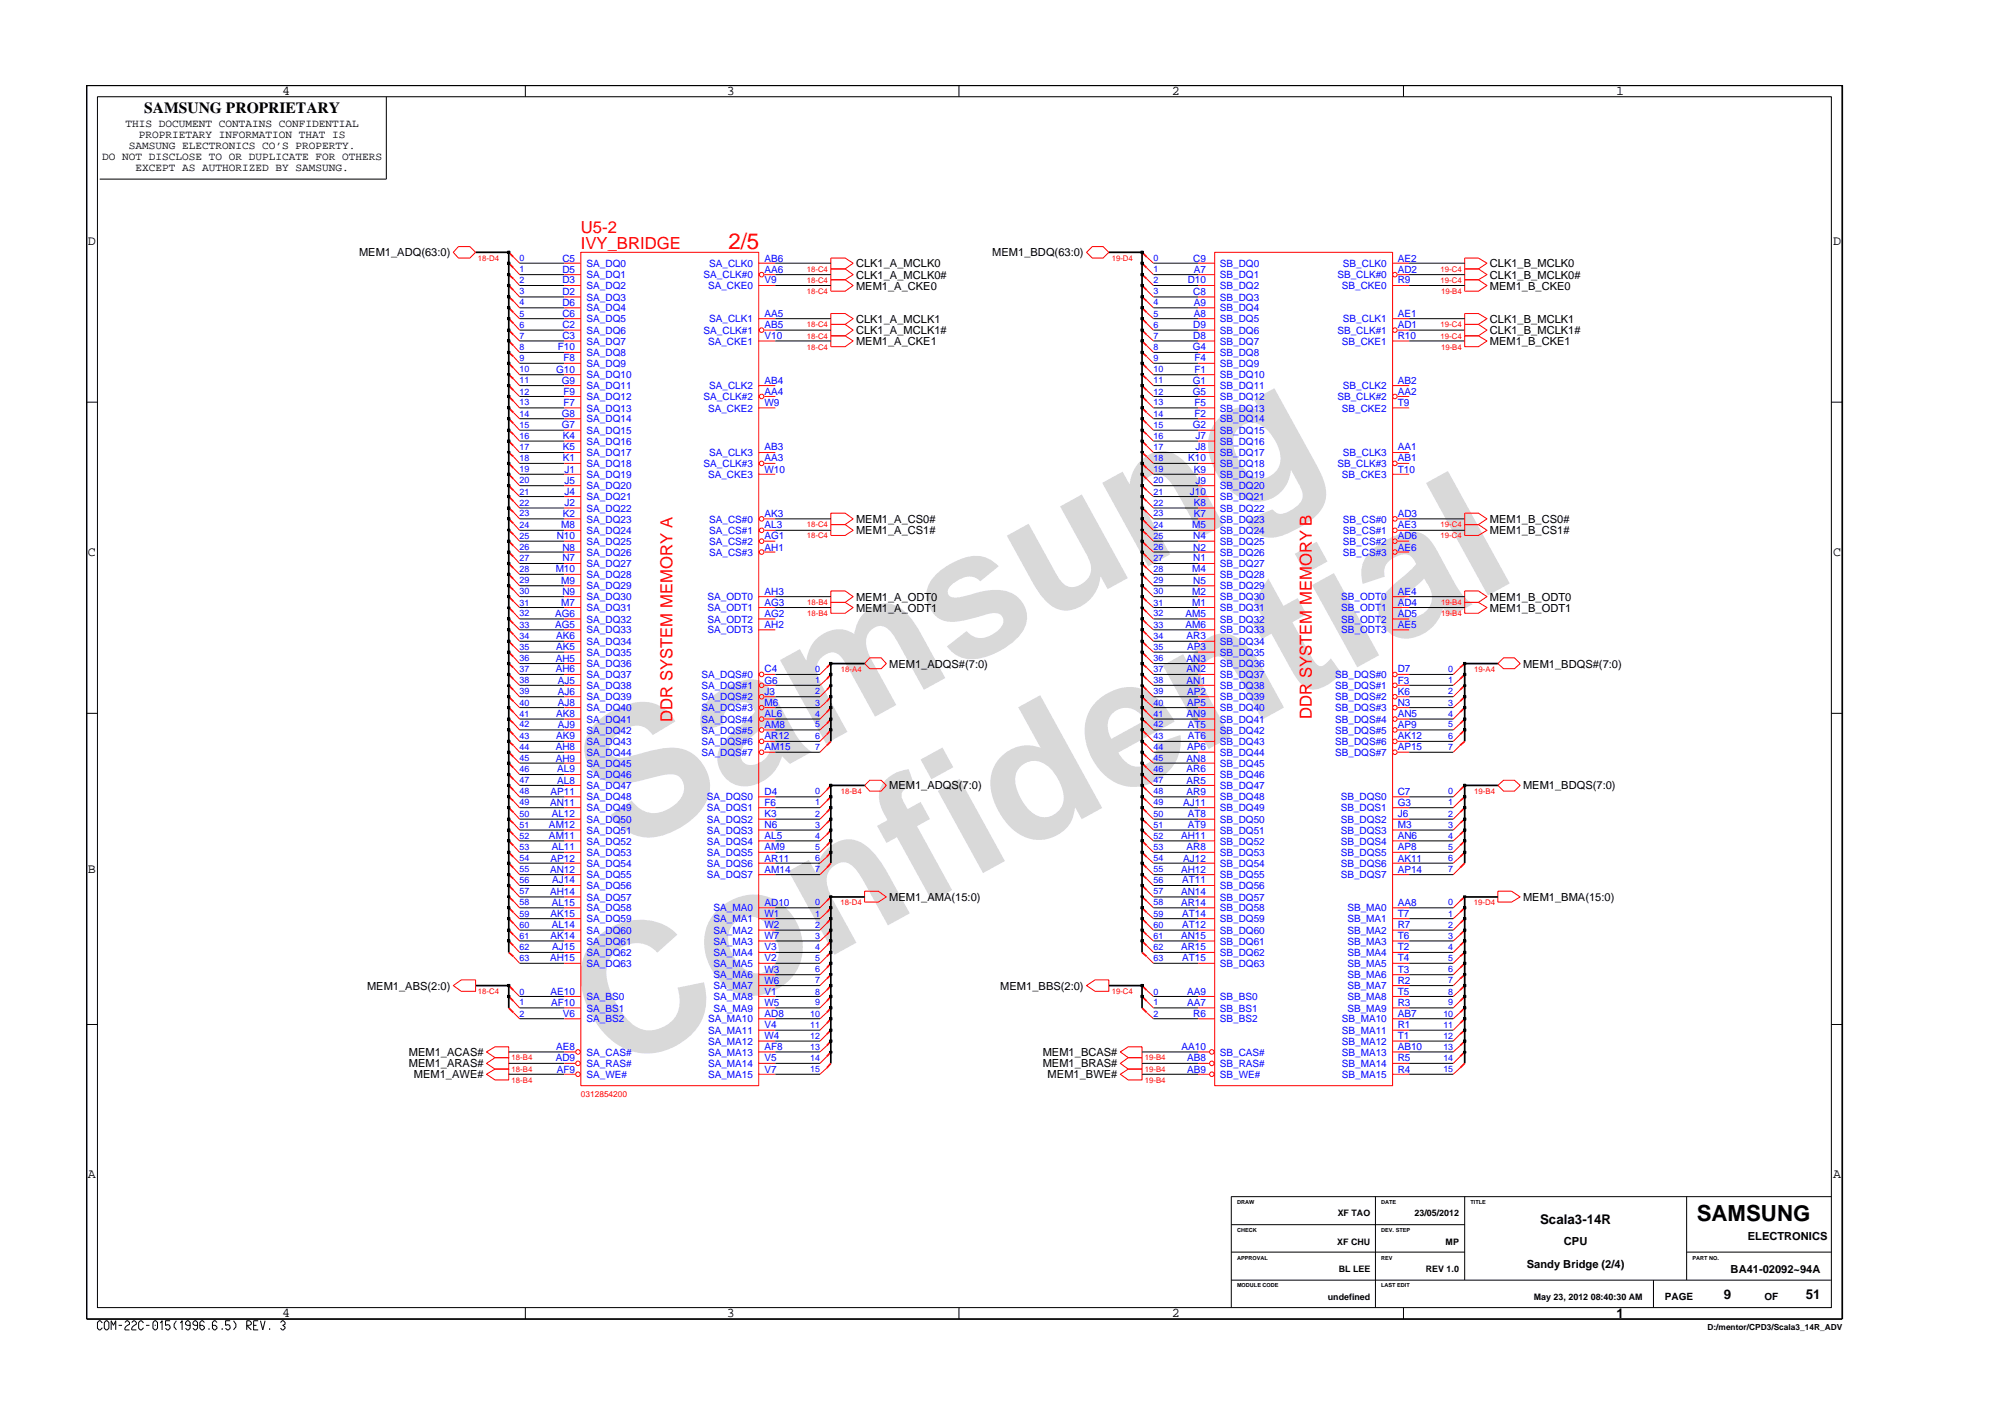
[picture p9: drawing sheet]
<svg xmlns="http://www.w3.org/2000/svg" width="297mm" height="210mm" viewBox="0 0 297 210" stroke-linecap="round" stroke-linejoin="round" font-family="sans-serif">
<defs><g id="words">
<g font-size="26.5" fill="#d9d9d9">
<text x="92.4" y="126.5" transform="rotate(-29 92.4 126.5)">Samsung</text>
<text x="91.1" y="159.2" transform="rotate(-29 91.1 159.2)">Confidential</text>
</g>
<text font-size="3.3" fill="#f00" x="107.8" y="36.9">2/5</text>
<text font-size="3.3" x="251.1" y="180.8">SAMSUNG</text>
<g font-size="2.5" fill="#f00">
<text x="86" y="34.5">U5-2</text>
<text x="86" y="36.9">IVY_BRIDGE</text>
<text x="99.5" y="106.9" transform="rotate(-90 99.5 106.9)">DDR SYSTEM MEMORY A</text>
<text x="194.2" y="106.4" transform="rotate(-90 194.2 106.4)">DDR SYSTEM MEMORY B</text>
</g>
<text font-size="2.3" x="21.4" y="16.7">SAMSUNG PROPRIETARY</text>
<g font-size="2">
<text x="41.8" y="14">4</text>
<text x="107.6" y="14">3</text>
<text x="173.4" y="14">2</text>
<text x="239.2" y="14">1</text>
<text x="13" y="36.2">D</text>
<text x="271.3" y="36.2">D</text>
<text x="13" y="82.3">C</text>
<text x="271.3" y="82.3">C</text>
<text x="13" y="129.2">B</text>
<text x="13" y="174.4">A</text>
<text x="271.3" y="174.4">A</text>
<text x="227.9" y="181.2">Scala3-14R</text>
<text x="41.8" y="195">4</text>
<text x="107.6" y="195">3</text>
<text x="173.4" y="195">2</text>
<text x="239.3" y="195.1">1</text>
<text x="255.1" y="192.2">9</text>
<text x="267.2" y="192.2">51</text>
</g>
<g font-size="1.6">
<text x="15.1" y="23.7">DO NOT DISCLOSE TO OR DUPLICATE FOR OTHERS</text>
<text x="18.6" y="18.8">THIS DOCUMENT CONTAINS CONFIDENTIAL</text>
<text x="19.1" y="22">SAMSUNG ELECTRONICS CO’S PROPERTY.</text>
<text x="20.5" y="20.4">PROPRIETARY INFORMATION THAT IS</text>
<text x="20.1" y="25.3">EXCEPT AS AUTHORIZED BY SAMSUNG.</text>
<text x="53.1" y="38">MEM1_ADQ(63:0)</text>
<text x="126.7" y="41.3">CLK1_A_MCLK0#</text>
<text x="126.7" y="39.6">CLK1_A_MCLK0</text>
<text x="146.9" y="38">MEM1_BDQ(63:0)</text>
<text x="220.5" y="41.3">CLK1_B_MCLK0#</text>
<text x="220.5" y="39.6">CLK1_B_MCLK0</text>
<text x="126.7" y="42.9">MEM1_A_CKE0</text>
<text x="126.7" y="47.8">CLK1_A_MCLK1</text>
<text x="220.5" y="42.9">MEM1_B_CKE0</text>
<text x="220.5" y="47.8">CLK1_B_MCLK1</text>
<text x="126.7" y="49.5">CLK1_A_MCLK1#</text>
<text x="126.7" y="51.1">MEM1_A_CKE1</text>
<text x="220.5" y="49.5">CLK1_B_MCLK1#</text>
<text x="220.5" y="51.1">MEM1_B_CKE1</text>
<text x="126.7" y="77.4">MEM1_A_CS0#</text>
<text x="220.5" y="77.4">MEM1_B_CS0#</text>
<text x="126.7" y="79.1">MEM1_A_CS1#</text>
<text x="220.5" y="79.1">MEM1_B_CS1#</text>
<text x="126.7" y="88.9">MEM1_A_ODT0</text>
<text x="220.5" y="88.9">MEM1_B_ODT0</text>
<text x="126.7" y="90.5">MEM1_A_ODT1</text>
<text x="220.5" y="90.5">MEM1_B_ODT1</text>
<text x="131.6" y="98.8">MEM1_ADQS#(7:0)</text>
<text x="225.4" y="98.8">MEM1_BDQS#(7:0)</text>
<text x="131.6" y="116.9">MEM1_ADQS(7:0)</text>
<text x="225.4" y="116.9">MEM1_BDQS(7:0)</text>
<text x="131.6" y="133.4">MEM1_AMA(15:0)</text>
<text x="225.4" y="133.4">MEM1_BMA(15:0)</text>
<text x="54.3" y="146.5">MEM1_ABS(2:0)</text>
<text x="148" y="146.5">MEM1_BBS(2:0)</text>
<text x="60.5" y="158">MEM1_ARAS#</text>
<text x="60.5" y="156.3">MEM1_ACAS#</text>
<text x="61.2" y="159.6">MEM1_AWE#</text>
<text x="154.3" y="156.3">MEM1_BCAS#</text>
<text x="154.3" y="158">MEM1_BRAS#</text>
<text x="155.1" y="159.6">MEM1_BWE#</text>
<text x="231.5" y="184.3">CPU</text>
<text x="258.7" y="183.5">ELECTRONICS</text>
<text x="226" y="187.6">Sandy Bridge (2/4)</text>
<text x="256.1" y="188.4">BA41-02092~94A</text>
</g>
<g font-size="1.5" fill="#00f">
<text x="83.2" y="42">D3</text>
<text x="83.2" y="38.7">C5</text>
<text x="83.2" y="40.3">D5</text>
<text x="86.8" y="39.5">SA_DQ0</text>
<text x="86.8" y="41.2">SA_DQ1</text>
<text x="104.1" y="41.2">SA_CLK#0</text>
<text x="105" y="39.5">SA_CLK0</text>
<text x="113.1" y="42">V9</text>
<text x="113.1" y="40.3">AA6</text>
<text x="113.1" y="38.7">AB6</text>
<text x="175.8" y="42">D10</text>
<text x="176.6" y="38.7">C9</text>
<text x="176.7" y="40.3">A7</text>
<text x="180.5" y="39.5">SB_DQ0</text>
<text x="180.5" y="41.2">SB_DQ1</text>
<text x="197.9" y="41.2">SB_CLK#0</text>
<text x="198.8" y="39.5">SB_CLK0</text>
<text x="206.9" y="40.3">AD2</text>
<text x="206.9" y="38.7">AE2</text>
<text x="206.9" y="42">R9</text>
<text x="83.2" y="47">C6</text>
<text x="83.2" y="45.3">D6</text>
<text x="83.2" y="43.6">D2</text>
<text x="86.8" y="47.7">SA_DQ5</text>
<text x="86.8" y="46.1">SA_DQ4</text>
<text x="86.8" y="44.5">SA_DQ3</text>
<text x="86.8" y="42.8">SA_DQ2</text>
<text x="104.8" y="42.8">SA_CKE0</text>
<text x="105" y="47.7">SA_CLK1</text>
<text x="113.1" y="47">AA5</text>
<text x="176.6" y="43.6">C8</text>
<text x="176.7" y="47">A8</text>
<text x="176.7" y="45.3">A9</text>
<text x="180.5" y="42.8">SB_DQ2</text>
<text x="180.5" y="47.7">SB_DQ5</text>
<text x="180.5" y="46.1">SB_DQ4</text>
<text x="180.5" y="44.5">SB_DQ3</text>
<text x="198.6" y="42.8">SB_CKE0</text>
<text x="198.8" y="47.7">SB_CLK1</text>
<text x="206.9" y="47">AE1</text>
<text x="82.6" y="51.9">F10</text>
<text x="83.2" y="48.6">C2</text>
<text x="83.2" y="50.3">C3</text>
<text x="83.4" y="53.5">F8</text>
<text x="86.8" y="49.4">SA_DQ6</text>
<text x="86.8" y="51">SA_DQ7</text>
<text x="86.8" y="52.7">SA_DQ8</text>
<text x="104.1" y="49.4">SA_CLK#1</text>
<text x="104.8" y="51">SA_CKE1</text>
<text x="113.1" y="50.3">V10</text>
<text x="113.1" y="48.6">AB5</text>
<text x="176.5" y="51.9">G4</text>
<text x="176.6" y="50.3">D8</text>
<text x="176.6" y="48.6">D9</text>
<text x="176.8" y="53.5">F4</text>
<text x="180.5" y="51">SB_DQ7</text>
<text x="180.5" y="52.7">SB_DQ8</text>
<text x="180.5" y="49.4">SB_DQ6</text>
<text x="197.9" y="49.4">SB_CLK#1</text>
<text x="198.6" y="51">SB_CKE1</text>
<text x="206.9" y="48.6">AD1</text>
<text x="206.9" y="50.3">R10</text>
<text x="82.3" y="55.2">G10</text>
<text x="83.1" y="56.8">G9</text>
<text x="83.4" y="58.5">F9</text>
<text x="86.8" y="54.3">SA_DQ9</text>
<text x="86.8" y="56">SA_DQ10</text>
<text x="86.8" y="57.6">SA_DQ11</text>
<text x="86.8" y="59.2">SA_DQ12</text>
<text x="104.1" y="59.2">SA_CLK#2</text>
<text x="105" y="57.6">SA_CLK2</text>
<text x="113.1" y="58.5">AA4</text>
<text x="113.1" y="56.8">AB4</text>
<text x="176.5" y="58.5">G5</text>
<text x="176.5" y="56.8">G1</text>
<text x="176.8" y="55.2">F1</text>
<text x="180.5" y="54.3">SB_DQ9</text>
<text x="180.5" y="56">SB_DQ10</text>
<text x="180.5" y="57.6">SB_DQ11</text>
<text x="180.5" y="59.2">SB_DQ12</text>
<text x="197.9" y="59.2">SB_CLK#2</text>
<text x="198.8" y="57.6">SB_CLK2</text>
<text x="206.9" y="58.5">AA2</text>
<text x="206.9" y="56.8">AB2</text>
<text x="83.1" y="61.8">G8</text>
<text x="83.1" y="63.4">G7</text>
<text x="83.3" y="65">K4</text>
<text x="83.4" y="60.1">F7</text>
<text x="86.8" y="60.9">SA_DQ13</text>
<text x="86.8" y="62.5">SA_DQ14</text>
<text x="86.8" y="64.2">SA_DQ15</text>
<text x="86.8" y="65.8">SA_DQ16</text>
<text x="104.8" y="60.9">SA_CKE2</text>
<text x="113.1" y="60.1">W9</text>
<text x="176.5" y="63.4">G2</text>
<text x="176.8" y="60.1">F5</text>
<text x="176.8" y="61.8">F2</text>
<text x="176.9" y="65">J7</text>
<text x="180.5" y="60.9">SB_DQ13</text>
<text x="180.5" y="62.5">SB_DQ14</text>
<text x="180.5" y="64.2">SB_DQ15</text>
<text x="180.5" y="65.8">SB_DQ16</text>
<text x="198.6" y="60.9">SB_CKE2</text>
<text x="206.9" y="60.1">T9</text>
<text x="83.3" y="66.7">K5</text>
<text x="83.3" y="68.3">K1</text>
<text x="83.6" y="70">J1</text>
<text x="83.6" y="71.6">J5</text>
<text x="86.8" y="69.1">SA_DQ18</text>
<text x="86.8" y="70.7">SA_DQ19</text>
<text x="86.8" y="67.5">SA_DQ17</text>
<text x="104.1" y="69.1">SA_CLK#3</text>
<text x="104.8" y="70.7">SA_CKE3</text>
<text x="105" y="67.5">SA_CLK3</text>
<text x="113.1" y="70">W10</text>
<text x="113.1" y="68.3">AA3</text>
<text x="113.1" y="66.7">AB3</text>
<text x="175.9" y="68.3">K10</text>
<text x="176.7" y="70">K9</text>
<text x="176.9" y="66.7">J8</text>
<text x="176.9" y="71.6">J9</text>
<text x="180.5" y="67.5">SB_DQ17</text>
<text x="180.5" y="69.1">SB_DQ18</text>
<text x="180.5" y="70.7">SB_DQ19</text>
<text x="197.9" y="69.1">SB_CLK#3</text>
<text x="198.6" y="70.7">SB_CKE3</text>
<text x="198.8" y="67.5">SB_CLK3</text>
<text x="206.9" y="68.3">AB1</text>
<text x="206.9" y="66.7">AA1</text>
<text x="206.9" y="70">T10</text>
<text x="83.3" y="76.5">K2</text>
<text x="83.6" y="73.3">J4</text>
<text x="83.6" y="74.9">J2</text>
<text x="86.8" y="72.4">SA_DQ20</text>
<text x="86.8" y="74">SA_DQ21</text>
<text x="86.8" y="75.7">SA_DQ22</text>
<text x="86.8" y="77.3">SA_DQ23</text>
<text x="105" y="77.3">SA_CS#0</text>
<text x="113.1" y="76.5">AK3</text>
<text x="176.1" y="73.3">J10</text>
<text x="176.7" y="74.9">K8</text>
<text x="176.7" y="76.5">K7</text>
<text x="180.5" y="72.4">SB_DQ20</text>
<text x="180.5" y="74">SB_DQ21</text>
<text x="180.5" y="75.7">SB_DQ22</text>
<text x="180.5" y="77.3">SB_DQ23</text>
<text x="198.8" y="77.3">SB_CS#0</text>
<text x="206.9" y="76.5">AD3</text>
<text x="82.4" y="79.8">N10</text>
<text x="83.1" y="78.2">M8</text>
<text x="83.2" y="83.1">N7</text>
<text x="83.2" y="81.5">N8</text>
<text x="86.8" y="84">SA_DQ27</text>
<text x="86.8" y="79">SA_DQ24</text>
<text x="86.8" y="80.6">SA_DQ25</text>
<text x="86.8" y="82.3">SA_DQ26</text>
<text x="105" y="82.3">SA_CS#3</text>
<text x="105" y="79">SA_CS#1</text>
<text x="105" y="80.6">SA_CS#2</text>
<text x="113.1" y="79.8">AG1</text>
<text x="113.1" y="81.5">AH1</text>
<text x="113.1" y="78.2">AL3</text>
<text x="176.4" y="78.2">M5</text>
<text x="176.6" y="79.8">N4</text>
<text x="176.6" y="81.5">N2</text>
<text x="176.6" y="83.1">N1</text>
<text x="180.5" y="79">SB_DQ24</text>
<text x="180.5" y="80.6">SB_DQ25</text>
<text x="180.5" y="82.3">SB_DQ26</text>
<text x="180.5" y="84">SB_DQ27</text>
<text x="198.8" y="79">SB_CS#1</text>
<text x="198.8" y="80.6">SB_CS#2</text>
<text x="198.8" y="82.3">SB_CS#3</text>
<text x="206.9" y="78.2">AE3</text>
<text x="206.9" y="79.8">AD6</text>
<text x="206.9" y="81.5">AE6</text>
<text x="82.2" y="84.7">M10</text>
<text x="83.1" y="86.4">M9</text>
<text x="83.1" y="89.7">M7</text>
<text x="83.2" y="88">N9</text>
<text x="86.8" y="85.6">SA_DQ28</text>
<text x="86.8" y="87.3">SA_DQ29</text>
<text x="86.8" y="88.9">SA_DQ30</text>
<text x="104.7" y="88.9">SA_ODT0</text>
<text x="113.1" y="88">AH3</text>
<text x="113.1" y="89.7">AG3</text>
<text x="176.4" y="84.7">M4</text>
<text x="176.4" y="88">M2</text>
<text x="176.4" y="89.7">M1</text>
<text x="176.6" y="86.4">N5</text>
<text x="180.5" y="85.6">SB_DQ28</text>
<text x="180.5" y="87.3">SB_DQ29</text>
<text x="180.5" y="88.9">SB_DQ30</text>
<text x="198.5" y="88.9">SB_ODT0</text>
<text x="206.9" y="88">AE4</text>
<text x="206.9" y="89.7">AD4</text>
<text x="82.2" y="91.3">AG6</text>
<text x="82.2" y="93">AG5</text>
<text x="82.3" y="94.6">AK6</text>
<text x="86.8" y="90.5">SA_DQ31</text>
<text x="86.8" y="92.2">SA_DQ32</text>
<text x="86.8" y="93.8">SA_DQ33</text>
<text x="86.8" y="95.5">SA_DQ34</text>
<text x="104.7" y="90.5">SA_ODT1</text>
<text x="104.7" y="92.2">SA_ODT2</text>
<text x="104.7" y="93.8">SA_ODT3</text>
<text x="113.1" y="91.3">AG2</text>
<text x="113.1" y="93">AH2</text>
<text x="175.5" y="91.3">AM5</text>
<text x="175.5" y="93">AM6</text>
<text x="175.6" y="94.6">AR3</text>
<text x="180.5" y="92.2">SB_DQ32</text>
<text x="180.5" y="93.8">SB_DQ33</text>
<text x="180.5" y="95.5">SB_DQ34</text>
<text x="180.5" y="90.5">SB_DQ31</text>
<text x="198.5" y="90.5">SB_ODT1</text>
<text x="198.5" y="92.2">SB_ODT2</text>
<text x="198.5" y="93.8">SB_ODT3</text>
<text x="206.9" y="91.3">AD5</text>
<text x="206.9" y="93">AE5</text>
<text x="82.2" y="97.9">AH5</text>
<text x="82.2" y="99.5">AH6</text>
<text x="82.3" y="96.2">AK5</text>
<text x="82.6" y="101.2">AJ5</text>
<text x="86.8" y="100.4">SA_DQ37</text>
<text x="86.8" y="102">SA_DQ38</text>
<text x="86.8" y="97.1">SA_DQ35</text>
<text x="86.8" y="98.8">SA_DQ36</text>
<text x="103.8" y="100.4">SA_DQS#0</text>
<text x="103.8" y="102">SA_DQS#1</text>
<text x="113.1" y="99.5">C4</text>
<text x="113.1" y="101.2">G6</text>
<text x="175.6" y="97.9">AN3</text>
<text x="175.6" y="99.5">AN2</text>
<text x="175.6" y="101.2">AN1</text>
<text x="175.7" y="96.2">AP3</text>
<text x="180.5" y="97.1">SB_DQ35</text>
<text x="180.5" y="98.8">SB_DQ36</text>
<text x="180.5" y="100.4">SB_DQ37</text>
<text x="180.5" y="102">SB_DQ38</text>
<text x="197.6" y="100.4">SB_DQS#0</text>
<text x="197.6" y="102">SB_DQS#1</text>
<text x="206.9" y="99.5">D7</text>
<text x="206.9" y="101.2">F3</text>
<text x="82.3" y="106.1">AK8</text>
<text x="82.6" y="102.8">AJ6</text>
<text x="82.6" y="104.5">AJ8</text>
<text x="82.6" y="107.7">AJ9</text>
<text x="86.8" y="103.7">SA_DQ39</text>
<text x="86.8" y="105.3">SA_DQ40</text>
<text x="86.8" y="107">SA_DQ41</text>
<text x="103.8" y="103.7">SA_DQS#2</text>
<text x="103.8" y="105.3">SA_DQS#3</text>
<text x="103.8" y="107">SA_DQS#4</text>
<text x="113.1" y="102.8">J3</text>
<text x="113.1" y="104.5">M6</text>
<text x="113.1" y="106.1">AL6</text>
<text x="113.1" y="107.7">AM8</text>
<text x="175.6" y="106.1">AN9</text>
<text x="175.7" y="102.8">AP2</text>
<text x="175.7" y="104.5">AP5</text>
<text x="175.8" y="107.7">AT5</text>
<text x="180.5" y="103.7">SB_DQ39</text>
<text x="180.5" y="105.3">SB_DQ40</text>
<text x="180.5" y="107">SB_DQ41</text>
<text x="197.6" y="103.7">SB_DQS#2</text>
<text x="197.6" y="105.3">SB_DQS#3</text>
<text x="197.6" y="107">SB_DQS#4</text>
<text x="206.9" y="102.8">K6</text>
<text x="206.9" y="104.5">N3</text>
<text x="206.9" y="106.1">AN5</text>
<text x="206.9" y="107.7">AP9</text>
<text x="82.2" y="111">AH8</text>
<text x="82.2" y="112.7">AH9</text>
<text x="82.3" y="109.4">AK9</text>
<text x="86.8" y="108.6">SA_DQ42</text>
<text x="86.8" y="110.3">SA_DQ43</text>
<text x="86.8" y="111.9">SA_DQ44</text>
<text x="86.8" y="113.5">SA_DQ45</text>
<text x="103.8" y="108.6">SA_DQS#5</text>
<text x="103.8" y="110.3">SA_DQS#6</text>
<text x="103.8" y="111.9">SA_DQS#7</text>
<text x="113.1" y="109.4">AR12</text>
<text x="113.1" y="111">AM15</text>
<text x="175.6" y="112.7">AN8</text>
<text x="175.7" y="111">AP6</text>
<text x="175.8" y="109.4">AT6</text>
<text x="180.5" y="108.6">SB_DQ42</text>
<text x="180.5" y="110.3">SB_DQ43</text>
<text x="180.5" y="111.9">SB_DQ44</text>
<text x="180.5" y="113.5">SB_DQ45</text>
<text x="197.6" y="108.6">SB_DQS#5</text>
<text x="197.6" y="110.3">SB_DQS#6</text>
<text x="197.6" y="111.9">SB_DQS#7</text>
<text x="206.9" y="109.4">AK12</text>
<text x="206.9" y="111">AP15</text>
<text x="81.4" y="119.3">AN11</text>
<text x="81.5" y="117.6">AP11</text>
<text x="82.5" y="114.3">AL9</text>
<text x="82.5" y="116">AL8</text>
<text x="86.8" y="116.8">SA_DQ47</text>
<text x="86.8" y="118.5">SA_DQ48</text>
<text x="86.8" y="115.2">SA_DQ46</text>
<text x="104.6" y="118.5">SA_DQS0</text>
<text x="113.1" y="117.6">D4</text>
<text x="113.1" y="119.3">F6</text>
<text x="175.1" y="119.3">AJ11</text>
<text x="175.6" y="114.3">AR6</text>
<text x="175.6" y="116">AR5</text>
<text x="175.6" y="117.6">AR9</text>
<text x="180.5" y="115.2">SB_DQ46</text>
<text x="180.5" y="116.8">SB_DQ47</text>
<text x="180.5" y="118.5">SB_DQ48</text>
<text x="198.4" y="118.5">SB_DQS0</text>
<text x="206.9" y="117.6">C7</text>
<text x="206.9" y="119.3">G3</text>
<text x="81.3" y="122.6">AM12</text>
<text x="81.3" y="124.3">AM11</text>
<text x="81.7" y="121">AL12</text>
<text x="81.7" y="125.9">AL11</text>
<text x="86.8" y="120.1">SA_DQ49</text>
<text x="86.8" y="121.8">SA_DQ50</text>
<text x="86.8" y="123.4">SA_DQ51</text>
<text x="86.8" y="125">SA_DQ52</text>
<text x="104.6" y="120.1">SA_DQS1</text>
<text x="104.6" y="121.8">SA_DQS2</text>
<text x="104.6" y="123.4">SA_DQS3</text>
<text x="104.6" y="125">SA_DQS4</text>
<text x="113.1" y="121">K3</text>
<text x="113.1" y="122.6">N6</text>
<text x="113.1" y="124.3">AL5</text>
<text x="113.1" y="125.9">AM9</text>
<text x="174.8" y="124.3">AH11</text>
<text x="175.6" y="125.9">AR8</text>
<text x="175.8" y="122.6">AT9</text>
<text x="175.8" y="121">AT8</text>
<text x="180.5" y="125">SB_DQ52</text>
<text x="180.5" y="120.1">SB_DQ49</text>
<text x="180.5" y="121.8">SB_DQ50</text>
<text x="180.5" y="123.4">SB_DQ51</text>
<text x="198.4" y="120.1">SB_DQS1</text>
<text x="198.4" y="121.8">SB_DQS2</text>
<text x="198.4" y="123.4">SB_DQS3</text>
<text x="198.4" y="125">SB_DQS4</text>
<text x="206.9" y="121">J6</text>
<text x="206.9" y="122.6">M3</text>
<text x="206.9" y="124.3">AN6</text>
<text x="206.9" y="125.9">AP8</text>
<text x="81.4" y="129.2">AN12</text>
<text x="81.5" y="127.6">AP12</text>
<text x="81.7" y="130.8">AJ14</text>
<text x="86.8" y="131.6">SA_DQ56</text>
<text x="86.8" y="126.7">SA_DQ53</text>
<text x="86.8" y="128.3">SA_DQ54</text>
<text x="86.8" y="130">SA_DQ55</text>
<text x="104.6" y="126.7">SA_DQS5</text>
<text x="104.6" y="128.3">SA_DQS6</text>
<text x="104.6" y="130">SA_DQS7</text>
<text x="113.1" y="127.6">AR11</text>
<text x="113.1" y="129.2">AM14</text>
<text x="174.8" y="129.2">AH12</text>
<text x="175" y="130.8">AT11</text>
<text x="175.1" y="127.6">AJ12</text>
<text x="180.5" y="126.7">SB_DQ53</text>
<text x="180.5" y="128.3">SB_DQ54</text>
<text x="180.5" y="130">SB_DQ55</text>
<text x="180.5" y="131.6">SB_DQ56</text>
<text x="198.4" y="126.7">SB_DQS5</text>
<text x="198.4" y="128.3">SB_DQS6</text>
<text x="198.4" y="130">SB_DQS7</text>
<text x="206.9" y="129.2">AP14</text>
<text x="206.9" y="127.6">AK11</text>
<text x="81.4" y="132.5">AH14</text>
<text x="81.5" y="135.8">AK15</text>
<text x="81.7" y="134.1">AL15</text>
<text x="81.7" y="137.4">AL14</text>
<text x="86.8" y="133.3">SA_DQ57</text>
<text x="86.8" y="134.9">SA_DQ58</text>
<text x="86.8" y="136.5">SA_DQ59</text>
<text x="105.6" y="134.9">SA_MA0</text>
<text x="105.6" y="136.5">SA_MA1</text>
<text x="113.1" y="137.4">W2</text>
<text x="113.1" y="134.1">AD10</text>
<text x="113.1" y="135.8">W1</text>
<text x="174.8" y="132.5">AN14</text>
<text x="174.8" y="134.1">AR14</text>
<text x="175" y="135.8">AT14</text>
<text x="175" y="137.4">AT12</text>
<text x="180.5" y="133.3">SB_DQ57</text>
<text x="180.5" y="134.9">SB_DQ58</text>
<text x="180.5" y="136.5">SB_DQ59</text>
<text x="199.4" y="134.9">SB_MA0</text>
<text x="199.4" y="136.5">SB_MA1</text>
<text x="206.9" y="134.1">AA8</text>
<text x="206.9" y="135.8">T7</text>
<text x="206.9" y="137.4">R7</text>
<text x="81.4" y="142.3">AH15</text>
<text x="81.5" y="139.1">AK14</text>
<text x="81.7" y="140.7">AJ15</text>
<text x="86.8" y="138.2">SA_DQ60</text>
<text x="86.8" y="139.8">SA_DQ61</text>
<text x="86.8" y="141.5">SA_DQ62</text>
<text x="86.8" y="143.1">SA_DQ63</text>
<text x="105.6" y="138.2">SA_MA2</text>
<text x="105.6" y="139.8">SA_MA3</text>
<text x="105.6" y="141.5">SA_MA4</text>
<text x="105.6" y="143.1">SA_MA5</text>
<text x="113.1" y="139.1">W7</text>
<text x="113.1" y="140.7">V3</text>
<text x="113.1" y="142.3">V2</text>
<text x="113.1" y="144">W3</text>
<text x="174.8" y="139.1">AN15</text>
<text x="174.8" y="140.7">AR15</text>
<text x="175" y="142.3">AT15</text>
<text x="180.5" y="139.8">SB_DQ61</text>
<text x="180.5" y="141.5">SB_DQ62</text>
<text x="180.5" y="143.1">SB_DQ63</text>
<text x="180.5" y="138.2">SB_DQ60</text>
<text x="199.4" y="141.5">SB_MA4</text>
<text x="199.4" y="143.1">SB_MA5</text>
<text x="199.4" y="138.2">SB_MA2</text>
<text x="199.4" y="139.8">SB_MA3</text>
<text x="206.9" y="140.7">T2</text>
<text x="206.9" y="142.3">T4</text>
<text x="206.9" y="144">T3</text>
<text x="206.9" y="139.1">T6</text>
<text x="81.5" y="147.3">AE10</text>
<text x="81.6" y="148.9">AF10</text>
<text x="86.8" y="148">SA_BS0</text>
<text x="86.8" y="149.7">SA_BS1</text>
<text x="105.6" y="144.8">SA_MA6</text>
<text x="105.6" y="146.4">SA_MA7</text>
<text x="105.6" y="148">SA_MA8</text>
<text x="105.6" y="149.7">SA_MA9</text>
<text x="113.1" y="145.6">W6</text>
<text x="113.1" y="147.3">V1</text>
<text x="113.1" y="148.9">W5</text>
<text x="175.7" y="147.3">AA9</text>
<text x="175.7" y="148.9">AA7</text>
<text x="180.5" y="148">SB_BS0</text>
<text x="180.5" y="149.7">SB_BS1</text>
<text x="199.4" y="144.8">SB_MA6</text>
<text x="199.4" y="146.4">SB_MA7</text>
<text x="199.4" y="148">SB_MA8</text>
<text x="199.4" y="149.7">SB_MA9</text>
<text x="206.9" y="145.6">R2</text>
<text x="206.9" y="147.3">T5</text>
<text x="206.9" y="148.9">R3</text>
<text x="82.3" y="155.5">AE8</text>
<text x="83.3" y="150.6">V6</text>
<text x="86.8" y="151.3">SA_BS2</text>
<text x="104.8" y="154.6">SA_MA12</text>
<text x="104.8" y="151.3">SA_MA10</text>
<text x="104.8" y="153">SA_MA11</text>
<text x="113.1" y="153.8">W4</text>
<text x="113.1" y="155.5">AF8</text>
<text x="113.1" y="150.6">AD8</text>
<text x="113.1" y="152.2">V4</text>
<text x="174.9" y="155.5">AA10</text>
<text x="176.6" y="150.6">R6</text>
<text x="180.5" y="151.3">SB_BS2</text>
<text x="198.6" y="151.3">SB_MA10</text>
<text x="198.6" y="153">SB_MA11</text>
<text x="198.6" y="154.6">SB_MA12</text>
<text x="206.9" y="150.6">AB7</text>
<text x="206.9" y="152.2">R1</text>
<text x="206.9" y="153.8">T1</text>
<text x="206.9" y="155.5">AB10</text>
<text x="82.2" y="157.1">AD9</text>
<text x="82.4" y="158.8">AF9</text>
<text x="86.8" y="156.3">SA_CAS#</text>
<text x="86.8" y="157.9">SA_RAS#</text>
<text x="86.8" y="159.6">SA_WE#</text>
<text x="104.8" y="156.3">SA_MA13</text>
<text x="104.8" y="157.9">SA_MA14</text>
<text x="104.8" y="159.6">SA_MA15</text>
<text x="113.1" y="157.1">V5</text>
<text x="113.1" y="158.8">V7</text>
<text x="175.7" y="157.1">AB8</text>
<text x="175.7" y="158.8">AB9</text>
<text x="180.5" y="159.6">SB_WE#</text>
<text x="180.5" y="157.9">SB_RAS#</text>
<text x="180.5" y="156.3">SB_CAS#</text>
<text x="198.6" y="156.3">SB_MA13</text>
<text x="198.6" y="157.9">SB_MA14</text>
<text x="198.6" y="159.6">SB_MA15</text>
<text x="206.9" y="157.1">R5</text>
<text x="206.9" y="158.8">R4</text>
</g>
<g font-size="1.5">
<text x="246.4" y="192.5">PAGE</text>
<text x="261.1" y="192.5">OF</text>
</g>
<g font-size="1.3" fill="#00f">
<text x="76.9" y="38.7">0</text>
<text x="76.9" y="40.3">1</text>
<text x="76.9" y="41.9">2</text>
<text x="170.7" y="40.3">1</text>
<text x="170.7" y="38.7">0</text>
<text x="170.7" y="41.9">2</text>
<text x="76.9" y="43.6">3</text>
<text x="76.9" y="45.2">4</text>
<text x="76.9" y="46.9">5</text>
<text x="170.7" y="43.6">3</text>
<text x="170.7" y="46.9">5</text>
<text x="170.7" y="45.2">4</text>
<text x="76.9" y="51.8">8</text>
<text x="76.9" y="53.4">9</text>
<text x="76.9" y="48.5">6</text>
<text x="76.9" y="50.2">7</text>
<text x="170.7" y="50.2">7</text>
<text x="170.7" y="51.8">8</text>
<text x="170.7" y="48.5">6</text>
<text x="170.7" y="53.4">9</text>
<text x="76.9" y="55.1">10</text>
<text x="76.9" y="58.4">12</text>
<text x="76.9" y="56.7">11</text>
<text x="170.7" y="55.1">10</text>
<text x="170.7" y="58.4">12</text>
<text x="170.7" y="56.7">11</text>
<text x="76.9" y="64.9">16</text>
<text x="76.9" y="61.7">14</text>
<text x="76.9" y="63.3">15</text>
<text x="76.9" y="60">13</text>
<text x="170.7" y="60">13</text>
<text x="170.7" y="63.3">15</text>
<text x="170.7" y="61.7">14</text>
<text x="170.7" y="64.9">16</text>
<text x="76.9" y="71.5">20</text>
<text x="76.9" y="68.2">18</text>
<text x="76.9" y="69.9">19</text>
<text x="76.9" y="66.6">17</text>
<text x="170.7" y="68.2">18</text>
<text x="170.7" y="66.6">17</text>
<text x="170.7" y="69.9">19</text>
<text x="170.7" y="71.5">20</text>
<text x="76.9" y="76.4">23</text>
<text x="76.9" y="73.2">21</text>
<text x="76.9" y="74.8">22</text>
<text x="170.7" y="76.4">23</text>
<text x="170.7" y="73.2">21</text>
<text x="170.7" y="74.8">22</text>
<text x="76.9" y="81.4">26</text>
<text x="76.9" y="78.1">24</text>
<text x="76.9" y="79.7">25</text>
<text x="76.9" y="83">27</text>
<text x="170.7" y="79.7">25</text>
<text x="170.7" y="83">27</text>
<text x="170.7" y="78.1">24</text>
<text x="170.7" y="81.4">26</text>
<text x="76.9" y="84.7">28</text>
<text x="76.9" y="89.6">31</text>
<text x="76.9" y="86.3">29</text>
<text x="76.9" y="88">30</text>
<text x="170.7" y="86.3">29</text>
<text x="170.7" y="89.6">31</text>
<text x="170.7" y="84.7">28</text>
<text x="170.7" y="88">30</text>
<text x="76.9" y="91.3">32</text>
<text x="76.9" y="94.6">34</text>
<text x="76.9" y="92.9">33</text>
<text x="170.7" y="93">33</text>
<text x="170.7" y="94.6">34</text>
<text x="170.7" y="91.3">32</text>
<text x="76.9" y="97.9">36</text>
<text x="76.9" y="101.2">38</text>
<text x="76.9" y="96.2">35</text>
<text x="76.9" y="99.5">37</text>
<text x="120.6" y="101.2">1</text>
<text x="120.6" y="99.5">0</text>
<text x="170.7" y="96.2">35</text>
<text x="170.7" y="99.5">37</text>
<text x="170.7" y="97.9">36</text>
<text x="170.7" y="101.2">38</text>
<text x="214.3" y="99.5">0</text>
<text x="214.4" y="101.2">1</text>
<text x="76.9" y="102.8">39</text>
<text x="76.9" y="104.5">40</text>
<text x="76.9" y="106.1">41</text>
<text x="76.9" y="107.7">42</text>
<text x="120.6" y="104.5">3</text>
<text x="120.6" y="107.7">5</text>
<text x="120.6" y="106.1">4</text>
<text x="120.6" y="102.8">2</text>
<text x="170.7" y="102.8">39</text>
<text x="170.7" y="104.5">40</text>
<text x="170.7" y="106.1">41</text>
<text x="170.7" y="107.7">42</text>
<text x="214.3" y="104.5">3</text>
<text x="214.3" y="106.1">4</text>
<text x="214.3" y="107.7">5</text>
<text x="214.4" y="102.8">2</text>
<text x="76.9" y="111">44</text>
<text x="76.9" y="112.7">45</text>
<text x="76.9" y="109.4">43</text>
<text x="120.6" y="111">7</text>
<text x="120.6" y="109.4">6</text>
<text x="170.7" y="109.4">43</text>
<text x="170.7" y="112.7">45</text>
<text x="170.7" y="111">44</text>
<text x="214.3" y="111">7</text>
<text x="214.4" y="109.4">6</text>
<text x="76.9" y="114.3">46</text>
<text x="76.9" y="119.2">49</text>
<text x="76.9" y="116">47</text>
<text x="76.9" y="117.6">48</text>
<text x="120.6" y="117.6">0</text>
<text x="120.6" y="119.2">1</text>
<text x="170.7" y="114.3">46</text>
<text x="170.7" y="117.6">48</text>
<text x="170.7" y="119.2">49</text>
<text x="170.7" y="116">47</text>
<text x="214.3" y="117.6">0</text>
<text x="214.3" y="119.2">1</text>
<text x="76.9" y="122.5">51</text>
<text x="76.9" y="125.8">53</text>
<text x="76.9" y="120.9">50</text>
<text x="76.9" y="124.2">52</text>
<text x="120.6" y="120.9">2</text>
<text x="120.6" y="124.2">4</text>
<text x="120.6" y="125.8">5</text>
<text x="120.6" y="122.5">3</text>
<text x="170.7" y="124.2">52</text>
<text x="170.7" y="122.5">51</text>
<text x="170.7" y="120.9">50</text>
<text x="170.7" y="125.8">53</text>
<text x="214.3" y="124.2">4</text>
<text x="214.3" y="125.8">5</text>
<text x="214.4" y="122.5">3</text>
<text x="214.4" y="120.9">2</text>
<text x="76.9" y="129.1">55</text>
<text x="76.9" y="127.5">54</text>
<text x="76.9" y="130.7">56</text>
<text x="120.6" y="129.1">7</text>
<text x="120.6" y="127.5">6</text>
<text x="170.7" y="127.5">54</text>
<text x="170.7" y="130.7">56</text>
<text x="170.7" y="129.1">55</text>
<text x="214.3" y="127.5">6</text>
<text x="214.3" y="129.1">7</text>
<text x="76.9" y="135.7">59</text>
<text x="76.9" y="137.3">60</text>
<text x="76.9" y="132.4">57</text>
<text x="76.9" y="134">58</text>
<text x="120.6" y="134">0</text>
<text x="120.6" y="135.7">1</text>
<text x="120.6" y="137.3">2</text>
<text x="170.7" y="134">58</text>
<text x="170.7" y="137.3">60</text>
<text x="170.7" y="135.7">59</text>
<text x="170.7" y="132.4">57</text>
<text x="214.3" y="134">0</text>
<text x="214.3" y="137.3">2</text>
<text x="214.4" y="135.7">1</text>
<text x="76.9" y="140.6">62</text>
<text x="76.9" y="142.2">63</text>
<text x="76.9" y="139">61</text>
<text x="120.6" y="140.6">4</text>
<text x="120.6" y="143.9">6</text>
<text x="120.6" y="139">3</text>
<text x="120.6" y="142.2">5</text>
<text x="170.7" y="140.6">62</text>
<text x="170.7" y="139">61</text>
<text x="170.7" y="142.2">63</text>
<text x="214.3" y="143.9">6</text>
<text x="214.3" y="140.6">4</text>
<text x="214.4" y="142.2">5</text>
<text x="214.4" y="139">3</text>
<text x="76.9" y="147.2">0</text>
<text x="76.9" y="148.8">1</text>
<text x="120.6" y="145.5">7</text>
<text x="120.6" y="148.8">9</text>
<text x="120.6" y="147.2">8</text>
<text x="170.7" y="148.8">1</text>
<text x="170.7" y="147.2">0</text>
<text x="214.3" y="148.8">9</text>
<text x="214.4" y="145.5">7</text>
<text x="214.4" y="147.2">8</text>
<text x="76.9" y="150.5">2</text>
<text x="119.9" y="150.5">10</text>
<text x="119.9" y="152.1">11</text>
<text x="119.9" y="155.4">13</text>
<text x="119.9" y="153.7">12</text>
<text x="170.7" y="150.5">2</text>
<text x="213.6" y="153.7">12</text>
<text x="213.6" y="150.5">10</text>
<text x="213.6" y="155.4">13</text>
<text x="213.6" y="152.1">11</text>
<text x="119.9" y="158.7">15</text>
<text x="119.9" y="157">14</text>
<text x="213.6" y="158.7">15</text>
<text x="213.6" y="157">14</text>
</g>
<g font-size="1.3">
<text x="197.9" y="184.2">XF CHU</text>
<text x="198" y="180.1">XF TAO</text>
<text x="209.3" y="180.1">23/05/2012</text>
<text x="214" y="184.2">MP</text>
<text x="198.1" y="188.3">BL LEE</text>
<text x="211" y="188.3">REV 1.0</text>
<text x="196.5" y="192.4">undefined</text>
<text x="227" y="192.4">May 23, 2012 08:40:30 AM</text>
</g>
<g font-size="1.2" fill="#f00">
<text x="70.7" y="38.6">18-D4</text>
<text x="119.4" y="41.8">18-C4</text>
<text x="119.4" y="40.2">18-C4</text>
<text x="164.5" y="38.6">19-D4</text>
<text x="213.2" y="41.8">19-C4</text>
<text x="213.2" y="40.2">19-C4</text>
<text x="119.4" y="43.5">18-C4</text>
<text x="213.3" y="43.5">19-B4</text>
<text x="119.4" y="50.1">18-C4</text>
<text x="119.4" y="51.7">18-C4</text>
<text x="119.4" y="48.4">18-C4</text>
<text x="213.2" y="50.1">19-C4</text>
<text x="213.2" y="48.4">19-C4</text>
<text x="213.3" y="51.7">19-B4</text>
<text x="119.4" y="79.7">18-C4</text>
<text x="119.4" y="78.1">18-C4</text>
<text x="213.2" y="79.7">19-C4</text>
<text x="213.2" y="78.1">19-C4</text>
<text x="119.5" y="89.6">18-B4</text>
<text x="213.3" y="89.6">19-B4</text>
<text x="119.5" y="91.2">18-B4</text>
<text x="213.3" y="91.2">19-B4</text>
<text x="124.5" y="99.4">18-A4</text>
<text x="218.2" y="99.4">19-A4</text>
<text x="124.5" y="117.5">18-B4</text>
<text x="218.2" y="117.5">19-B4</text>
<text x="124.4" y="134">18-D4</text>
<text x="218.1" y="134">19-D4</text>
<text x="70.7" y="147.2">18-C4</text>
<text x="164.5" y="147.2">19-C4</text>
<text x="75.7" y="157">18-B4</text>
<text x="75.7" y="158.7">18-B4</text>
<text x="75.7" y="160.3">18-B4</text>
<text x="169.4" y="158.7">19-B4</text>
<text x="169.4" y="157">19-B4</text>
<text x="169.4" y="160.3">19-B4</text>
<text x="86" y="162.3">0312854200</text>
</g>
<text font-size="1.2" x="252.7" y="196.9">D:/mentor/CPD3/Scala3_14R_ADV</text>
<g font-size=".8">
<text x="183.1" y="178.3">DRAW</text>
<text x="204.4" y="178.3">DATE</text>
<text x="217.6" y="178.3">TITLE</text>
<text x="183.1" y="182.3">CHECK</text>
<text x="204.4" y="182.3">DEV. STEP</text>
<text x="183.1" y="186.5">APPROVAL</text>
<text x="183.1" y="190.6">MODULE CODE</text>
<text x="204.4" y="186.5">REV</text>
<text x="204.4" y="190.6">LAST EDIT</text>
<text x="250.5" y="186.5">PART NO.</text>
</g>
</g></defs>
<g fill="none" stroke="#f00" stroke-width=".15">
<path d="M67.8 36.5h1.7l.9 .9-.9 .8h-1.7l-.7-.8zM76 39.6l.9 1.1M76 38l.9 1M83.5 39h2.5M86 37.4h.1M86 37.4h26.3v123.3h-26.3zM112.3 39h2.5M123 38.2h2.1l1.2 .8-1.2 .8h-2.1h2.1l1.2 .9-1.2 .7h-2.1h2.1l1.2 .9-1.2 .8h-2.1zM160.8 37.4l.9-.9h1.6l.8 .9-.8 .8h-1.6zM169.7 39.6l1 1.1M169.7 38l1 1M177.3 39h2.5"/>
<path d="M179.8 37.4h26.3v123.3h-26.3zM206.1 39h2.5M216.8 38.2h2l1.3 .8-1.3 .8h-2h2l1.3 .9-1.3 .7h-2h2l1.3 .9-1.3 .8h-2zM76 44.5l.9 1.1M76 54.5l.9 1M76 57.8l.9 .9M76 42.9l.9 1.1M76 47.9l.9 1M76 52.8l.9 1M76 56.1l.9 1M76 59.4l.9 1M76 41.2l.9 1.1"/>
<path d="M76 46.2l.9 1M76 51.2l.9 1M76 49.5l.9 1M83.5 42.3h2.5M83.5 50.5h2.5M83.5 40.7h2.5M83.5 48.9h2.5M83.5 47.2h2.5M83.5 57.1h2.5M83.5 55.5h2.5M83.5 58.7h2.5M83.5 44h2.5"/>
<path d="M83.5 45.6h2.5M83.5 52.2h2.5M83.5 53.8h2.5M112.3 42.3h2.5M112.3 50.5h2.5M112.3 47.2h2.5M112.3 57.1h2.5M113.1 40.7h1.7M113.1 48.9h1.7M113.1 58.7h1.7M123 46.4h2.1l1.2 .8-1.2 .8h-2.1h2.1l1.2 .9-1.2 .8h-2.1h2.1l1.2 .8-1.2 .8h-2.1zM169.7 42.9l1 1.1"/>
<path d="M169.7 46.2l1 1M169.7 52.8l1 1M169.7 56.1l1 1M169.7 59.4l1 1M169.7 49.5l1 1M169.7 41.2l1 1.1M169.7 47.9l1 1M169.7 51.2l1 1M169.7 54.5l1 1M169.7 57.8l1 .9M169.7 44.5l1 1.1M177.3 42.3h2.5"/>
<path d="M177.3 50.5h2.5M177.3 40.7h2.5M177.3 48.9h2.5M177.3 47.2h2.5M177.3 57.1h2.5M177.3 55.5h2.5M177.3 58.7h2.5M177.3 44h2.5M177.3 45.6h2.5M177.3 52.2h2.5M177.3 53.8h2.5M206.1 42.3h2.5"/>
<path d="M206.1 50.5h2.5M206.1 47.2h2.5M206.1 57.1h2.5M206.9 40.7h1.7M206.9 48.9h1.7M206.9 58.7h1.7M216.8 46.4h2l1.3 .8-1.3 .8h-2h2l1.3 .9-1.3 .8h-2zM216.8 49.7h2l1.3 .8-1.3 .8h-2zM76 72.6l.9 .9M76 77.5l.9 1M76 61.1l.9 .9M76 64.3l.9 1"/>
<path d="M76 67.6l.9 1M76 70.9l.9 1M76 75.8l.9 1M76 74.2l.9 1M76 79.1l.9 1M76 62.7l.9 1M76 69.3l.9 .9M76 66l.9 1M83.5 60.4h2.5M83.5 70.2h2.5M83.5 67h2.5M83.5 76.8h2.5"/>
<path d="M83.5 78.5h2.5M83.5 62h2.5M83.5 63.7h2.5M83.5 65.3h2.5M83.5 68.6h2.5M83.5 71.9h2.5M83.5 73.5h2.5M83.5 75.2h2.5M112.3 60.4h2.5M112.3 70.2h2.5M112.3 67h2.5M113.1 76.8h1.7"/>
<path d="M113.1 78.5h1.7M113.1 68.6h1.7M123 77.7h2.1l1.2 .8-1.2 .8h-2.1zM123 76h2.1l1.2 .8-1.2 .9h-2.1zM169.7 62.7l1 1M169.7 66l1 1M169.7 69.3l1 .9M169.7 72.6l1 .9M169.7 75.8l1 1M169.7 79.1l1 1M169.7 67.6l1 1M169.7 74.2l1 1"/>
<path d="M169.7 61.1l1 .9M169.7 64.3l1 1M169.7 70.9l1 1M169.7 77.5l1 1M177.3 60.4h2.5M177.3 70.2h2.5M177.3 67h2.5M177.3 76.8h2.5M177.3 78.5h2.5M177.3 62h2.5M177.3 63.7h2.5M177.3 65.3h2.5"/>
<path d="M177.3 68.6h2.5M177.3 71.9h2.5M177.3 73.5h2.5M177.3 75.2h2.5M206.1 60.4h2.5M206.1 70.2h2.5M206.1 67h2.5M206.9 76.8h1.7M206.9 78.5h1.7M206.9 68.6h1.7M216.8 76h2l1.3 .8-1.3 .9h-2zM216.8 77.7h2l1.3 .8-1.3 .8h-2z"/>
<path d="M76 90.6l.9 1M76 93.9l.9 1M76 97.2l.9 1M76 80.8l.9 .9M76 85.7l.9 1M76 84.1l.9 .9M76 89l.9 .9M76 92.3l.9 .9M76 95.6l.9 .9M76 82.4l.9 1M76 87.3l.9 1M76 98.8l.9 1"/>
<path d="M83.5 93.2h2.5M83.5 80.1h2.5M83.5 81.7h2.5M83.5 83.4h2.5M83.5 85h2.5M83.5 86.7h2.5M83.5 88.3h2.5M83.5 89.9h2.5M83.5 91.6h2.5M83.5 94.9h2.5M83.5 96.5h2.5M83.5 98.2h2.5"/>
<path d="M83.5 99.8h2.5M112.3 93.2h2.5M112.3 88.3h2.5M112.3 89.9h2.5M112.3 91.6h2.5M113.1 80.1h1.7M113.1 81.7h1.7M113.1 99.8h1.7M122.4 98.8l-1 1M123 89.2h2.1l1.2 .7-1.2 .9h-2.1zM123 87.5h2.1l1.2 .8-1.2 .9h-2.1zM128.7 97.4h1.7l.8 .8-.8 .8h-1.7l-.7-.8z"/>
<path d="M169.7 89l1 .9M169.7 92.3l1 .9M169.7 95.6l1 .9M169.7 98.8l1 1M169.7 82.4l1 1M169.7 85.7l1 1M169.7 84.1l1 .9M169.7 87.3l1 1M169.7 90.6l1 1M169.7 93.9l1 1M169.7 97.2l1 1M169.7 80.8l1 .9"/>
<path d="M177.3 93.2h2.5M177.3 80.1h2.5M177.3 81.7h2.5M177.3 83.4h2.5M177.3 85h2.5M177.3 86.7h2.5M177.3 88.3h2.5M177.3 89.9h2.5M177.3 91.6h2.5M177.3 94.9h2.5M177.3 96.5h2.5M177.3 98.2h2.5"/>
<path d="M177.3 99.8h2.5M206.1 93.2h2.5M206.1 88.3h2.5M206.1 89.9h2.5M206.1 91.6h2.5M206.9 80.1h1.7M206.9 81.7h1.7M206.9 99.8h1.7M216.1 98.8l-1 1M216.8 87.5h2l1.3 .8-1.3 .9h-2zM216.8 89.2h2l1.3 .7-1.3 .9h-2zM221.7 98.2l.8-.8h1.6l.9 .8-.9 .8h-1.6z"/>
<path d="M76 100.5l.9 .9M76 107l.9 1M76 110.3l.9 1.1M76 113.6l.9 1.1M76 116.9l.9 1.1M76 103.8l.9 .9M76 102.1l.9 1M76 108.7l.9 1M76 115.3l.9 1M76 105.4l.9 1M76 112l.9 1M76 118.5l.9 1.1"/>
<path d="M83.5 101.4h2.5M83.5 103.1h2.5M83.5 104.7h2.5M83.5 106.4h2.5M83.5 108h2.5M83.5 109.7h2.5M83.5 111.4h2.5M83.5 113h2.5M83.5 114.7h2.5M83.5 116.3h2.5M83.5 118h2.5M83.5 119.6h2.5"/>
<path d="M112.3 118h2.5M112.3 119.6h2.5M113.1 101.4h1.7M113.1 103.1h1.7M113.1 104.7h1.7M113.1 106.4h1.7M113.1 108h1.7M113.1 109.7h1.7M113.1 111.4h1.7M122.4 108.7l-1 1M122.4 118.5l-1 1.1M122.4 102.1l-1 1"/>
<path d="M122.4 105.4l-1 1M122.4 103.8l-1 .9M122.4 107.1l-1 .9M122.4 110.3l-1 1.1M122.4 116.9l-1 1.1M122.4 100.5l-1 .9M128.7 115.5h1.7l.8 .8-.8 .8h-1.7l-.7-.8zM169.7 105.4l1 1M169.7 108.7l1 1M169.7 112l1 1M169.7 115.3l1 1M169.7 118.5l1 1.1"/>
<path d="M169.7 102.1l1 1M169.7 100.5l1 .9M169.7 103.8l1 .9M169.7 107l1 1M169.7 110.3l1 1.1M169.7 113.6l1 1.1M169.7 116.9l1 1.1M177.3 101.4h2.5M177.3 103.1h2.5M177.3 104.7h2.5M177.3 106.4h2.5M177.3 108h2.5"/>
<path d="M177.3 109.7h2.5M177.3 111.4h2.5M177.3 113h2.5M177.3 114.7h2.5M177.3 116.3h2.5M177.3 118h2.5M177.3 119.6h2.5M206.1 118h2.5M206.1 119.6h2.5M206.9 101.4h1.7M206.9 103.1h1.7M206.9 104.7h1.7"/>
<path d="M206.9 106.4h1.7M206.9 108h1.7M206.9 109.7h1.7M206.9 111.4h1.7M216.1 100.5l-1 .9M216.1 116.9l-1 1.1M216.1 105.4l-1 1M216.1 110.3l-1 1.1M216.1 118.5l-1 1.1M216.1 103.8l-1 .9M216.1 108.7l-1 1M216.1 102.1l-1 1"/>
<path d="M216.1 107.1l-1 .9M221.7 116.3l.8-.8h1.6l.9 .8-.9 .8h-1.6zM76 120.2l.9 1.1M76 123.5l.9 1M76 126.8l.9 1M76 130.1l.9 1M76 133.4l.9 1M76 136.7l.9 1M76 140l.9 1M76 121.8l.9 1.1M76 135.1l.9 .9M76 125.2l.9 1"/>
<path d="M76 128.5l.9 1M76 131.8l.9 1M76 138.4l.9 .9M83.5 121.3h2.5M83.5 122.9h2.5M83.5 124.5h2.5M83.5 126.2h2.5M83.5 127.8h2.5M83.5 129.5h2.5M83.5 131.1h2.5M83.5 132.8h2.5M83.5 134.4h2.5"/>
<path d="M83.5 136h2.5M83.5 137.7h2.5M83.5 139.3h2.5M112.3 121.3h2.5M112.3 122.9h2.5M112.3 124.5h2.5M112.3 126.2h2.5M112.3 127.8h2.5M112.3 129.5h2.5M112.3 134.4h2.5M112.3 136h2.5M112.3 137.7h2.5"/>
<path d="M112.3 139.3h2.5M122.4 140l-1 1M122.4 128.5l-1 1M122.4 133.4l-1 1M122.4 136.7l-1 1M122.4 121.8l-1 1.1M122.4 125.2l-1 1M122.4 120.2l-1 1.1M122.4 123.5l-1 1M122.4 126.8l-1 1M122.4 135.1l-1 .9M122.4 138.4l-1 .9"/>
<path d="M128 131.9h2l1.2 .9-1.2 .7h-2zM169.7 121.8l1 1.1M169.7 125.2l1 1M169.7 128.5l1 1M169.7 131.8l1 1M169.7 135.1l1 .9M169.7 138.4l1 .9M169.7 120.2l1 1.1M169.7 136.7l1 1M169.7 140l1 1M169.7 123.5l1 1M169.7 126.8l1 1"/>
<path d="M169.7 130.1l1 1M169.7 133.4l1 1M177.3 121.3h2.5M177.3 122.9h2.5M177.3 124.5h2.5M177.3 126.2h2.5M177.3 127.8h2.5M177.3 129.5h2.5M177.3 131.1h2.5M177.3 132.8h2.5M177.3 134.4h2.5M177.3 136h2.5"/>
<path d="M177.3 137.7h2.5M177.3 139.3h2.5M206.1 121.3h2.5M206.1 122.9h2.5M206.1 124.5h2.5M206.1 126.2h2.5M206.1 127.8h2.5M206.1 129.5h2.5M206.1 134.4h2.5M206.1 136h2.5M206.1 137.7h2.5M206.1 139.3h2.5"/>
<path d="M216.1 138.4l-1 .9M216.1 121.8l-1 1.1M216.1 135.1l-1 .9M216.1 120.2l-1 1.1M216.1 140l-1 1M216.1 123.5l-1 1M216.1 126.8l-1 1M216.1 125.2l-1 1M216.1 128.5l-1 1M216.1 133.4l-1 1M216.1 136.7l-1 1M221.7 131.9h2l1.3 .9-1.3 .7h-2z"/>
<path d="M67.1 145.9l1.2-.9h2.1v1.7h-2.1zM72 155.7l1.3-.7h2v1.6h-2zM72 157.4l1.3-.8h2v1.7h-2zM72 159l1.3-.7h2v1.6h-2zM76 146.6l.9 .9M76 149.9l.9 .9M76 148.2l.9 1M76 141.6l.9 1M83.5 147.5h2.5M83.5 149.2h2.5M83.5 150.8h2.5M83.5 155.7h1.6"/>
<path d="M83.5 141h2.5M83.5 142.6h2.5M83.5 157.4h1.6M83.5 159h1.6M112.3 147.5h2.5M112.3 149.2h2.5M112.3 150.8h2.5M112.3 155.7h2.5M112.3 141h2.5M112.3 142.6h2.5M112.3 152.5h2.5M112.3 154.1h2.5"/>
<path d="M112.3 157.4h2.5M112.3 159h2.5M112.3 144.3h2.5M112.3 145.9h2.5M122.4 146.6l-1 .9M122.4 153.1l-1 1M122.4 143.3l-1 1M122.4 149.9l-1 .9M122.4 156.4l-1 1M122.4 144.9l-1 1M122.4 141.6l-1 1M122.4 148.2l-1 1"/>
<path d="M122.4 151.5l-1 1M122.4 154.8l-1 .9M122.4 158.1l-1 .9M160.8 145.9l1.3-.9h2v1.7h-2zM165.8 157.4l1.2-.8h2v1.7h-2zM165.8 159l1.2-.7h2v1.6h-2zM165.8 155.7l1.2-.7h2v1.6h-2zM169.7 141.6l1 1M169.7 148.2l1 1M169.7 146.6l1 .9M169.7 149.9l1 .9M177.3 147.5h2.5"/>
<path d="M177.3 149.2h2.5M177.3 150.8h2.5M177.3 155.7h1.6M177.3 141h2.5M177.3 142.6h2.5M177.3 157.4h1.6M177.3 159h1.6M206.1 147.5h2.5M206.1 149.2h2.5M206.1 150.8h2.5M206.1 155.7h2.5M206.1 141h2.5"/>
<path d="M206.1 142.6h2.5M206.1 152.5h2.5M206.1 154.1h2.5M206.1 157.4h2.5M206.1 159h2.5M206.1 144.3h2.5M206.1 145.9h2.5M216.1 156.4l-1 1M216.1 141.6l-1 1M216.1 154.8l-1 .9M216.1 143.3l-1 1M216.1 148.2l-1 1"/>
<path d="M216.1 153.1l-1 1M216.1 158.1l-1 .9M216.1 146.6l-1 .9M216.1 151.5l-1 1M216.1 144.9l-1 1M216.1 149.9l-1 .9"/>
<circle cx="112.7" cy="40.7" r=".34"/>
<circle cx="112.7" cy="58.7" r=".34"/>
<circle cx="112.7" cy="48.9" r=".34"/>
<circle cx="206.4" cy="40.7" r=".34"/>
<circle cx="206.4" cy="48.9" r=".34"/>
<circle cx="206.4" cy="58.7" r=".34"/>
<circle cx="112.7" cy="78.5" r=".34"/>
<circle cx="112.7" cy="76.8" r=".34"/>
<circle cx="112.7" cy="68.6" r=".34"/>
<circle cx="206.4" cy="68.6" r=".34"/>
<circle cx="206.4" cy="76.8" r=".34"/>
<circle cx="206.4" cy="78.5" r=".34"/>
<circle cx="112.7" cy="80.1" r=".34"/>
<circle cx="112.7" cy="99.8" r=".34"/>
<circle cx="112.7" cy="81.7" r=".34"/>
<circle cx="206.4" cy="99.8" r=".34"/>
<circle cx="206.4" cy="81.7" r=".34"/>
<circle cx="206.4" cy="80.1" r=".34"/>
<circle cx="112.7" cy="108" r=".34"/>
<circle cx="112.7" cy="111.4" r=".34"/>
<circle cx="112.7" cy="109.7" r=".34"/>
<circle cx="112.7" cy="101.4" r=".34"/>
<circle cx="112.7" cy="104.7" r=".34"/>
<circle cx="112.7" cy="106.4" r=".34"/>
<circle cx="112.7" cy="103.1" r=".34"/>
<circle cx="206.4" cy="104.7" r=".34"/>
<circle cx="206.4" cy="103.1" r=".34"/>
<circle cx="206.4" cy="101.4" r=".34"/>
<circle cx="206.4" cy="106.4" r=".34"/>
<circle cx="206.4" cy="108" r=".34"/>
<circle cx="206.4" cy="109.7" r=".34"/>
<circle cx="206.4" cy="111.4" r=".34"/>
<circle cx="85.5" cy="157.4" r=".34"/>
<circle cx="85.5" cy="159" r=".34"/>
<circle cx="85.5" cy="155.7" r=".34"/>
<circle cx="179.4" cy="155.7" r=".34"/>
<circle cx="179.4" cy="157.4" r=".34"/>
<circle cx="179.4" cy="159" r=".34"/>
</g>
<g fill="none" stroke="#f00" stroke-width=".25">
<path d="M75.3 39l.7 .6M75.3 37.4l.7 .6M169 39l.7 .6M169 37.4l.7 .6M75.3 44l.7 .5M75.3 53.8l.7 .7M75.3 57.1l.7 .7M75.3 42.3l.7 .6M75.3 47.2l.7 .7M75.3 52.2l.7 .6M75.3 55.5l.7 .6M75.3 58.7l.7 .7"/>
<path d="M75.3 40.7l.7 .5M75.3 45.6l.7 .6M75.3 50.5l.7 .7M75.3 48.9l.7 .6M169 42.3l.7 .6M169 45.6l.7 .6M169 52.2l.7 .6M169 55.5l.7 .6M169 58.7l.7 .7M169 48.9l.7 .6M169 40.7l.7 .5M169 47.2l.7 .7"/>
<path d="M169 50.5l.7 .7M169 53.8l.7 .7M169 57.1l.7 .7M169 44l.7 .5M75.3 71.9l.7 .7M75.3 76.8l.7 .7M75.3 60.4l.7 .7M75.3 63.7l.7 .6M75.3 67l.7 .6M75.3 70.2l.7 .7M75.3 75.2l.7 .6M75.3 73.5l.7 .7"/>
<path d="M75.3 78.5l.7 .6M75.3 62l.7 .7M75.3 68.6l.7 .7M75.3 65.3l.7 .7M169 62l.7 .7M169 65.3l.7 .7M169 68.6l.7 .7M169 71.9l.7 .7M169 75.2l.7 .6M169 78.5l.7 .6M169 67l.7 .6M169 73.5l.7 .7"/>
<path d="M169 60.4l.7 .7M169 63.7l.7 .6M169 70.2l.7 .7M169 76.8l.7 .7M75.3 89.9l.7 .7M75.3 93.2l.7 .7M75.3 96.5l.7 .7M75.3 99.8l.7 .7M75.3 80.1l.7 .7M75.3 85l.7 .7M75.3 83.4l.7 .7M75.3 88.3l.7 .7"/>
<path d="M75.3 91.6l.7 .7M75.3 94.9l.7 .7M75.3 81.7l.7 .7M75.3 86.7l.7 .6M75.3 98.2l.7 .6M123 98.2l-.6 .6M123 99.8l-.6 .7M169 88.3l.7 .7M169 91.6l.7 .7M169 94.9l.7 .7M169 98.2l.7 .6M169 81.7l.7 .7"/>
<path d="M169 85l.7 .7M169 83.4l.7 .7M169 86.7l.7 .6M169 89.9l.7 .7M169 93.2l.7 .7M169 96.5l.7 .7M169 99.8l.7 .7M169 80.1l.7 .7M216.8 99.8l-.7 .7M216.8 98.2l-.7 .6M75.3 106.4l.7 .6M75.3 109.7l.7 .6"/>
<path d="M75.3 113l.7 .6M75.3 116.3l.7 .6M75.3 119.6l.7 .6M75.3 103.1l.7 .7M75.3 101.4l.7 .7M75.3 108l.7 .7M75.3 114.7l.7 .6M75.3 104.7l.7 .7M75.3 111.4l.7 .6M75.3 118l.7 .5M123 108l-.6 .7M123 118l-.6 .5"/>
<path d="M123 101.4l-.6 .7M123 104.7l-.6 .7M123 103.1l-.6 .7M123 106.4l-.6 .7M123 109.7l-.6 .6M123 116.3l-.6 .6M123 119.6l-.6 .6M169 104.7l.7 .7M169 108l.7 .7M169 111.4l.7 .6M169 114.7l.7 .6M169 118l.7 .5"/>
<path d="M169 101.4l.7 .7M169 119.6l.7 .6M169 103.1l.7 .7M169 106.4l.7 .6M169 109.7l.7 .6M169 113l.7 .6M169 116.3l.7 .6M216.8 116.3l-.7 .6M216.8 119.6l-.7 .6M216.8 104.7l-.7 .7M216.8 109.7l-.7 .6M216.8 118l-.7 .5"/>
<path d="M216.8 103.1l-.7 .7M216.8 108l-.7 .7M216.8 101.4l-.7 .7M216.8 106.4l-.7 .7M75.3 122.9l.7 .6M75.3 126.2l.7 .6M75.3 129.5l.7 .6M75.3 132.8l.7 .6M75.3 136l.7 .7M75.3 139.3l.7 .7M75.3 121.3l.7 .5M75.3 134.4l.7 .7"/>
<path d="M75.3 124.5l.7 .7M75.3 127.8l.7 .7M75.3 131.1l.7 .7M75.3 137.7l.7 .7M123 139.3l-.6 .7M123 127.8l-.6 .7M123 132.8l-.6 .6M123 136l-.6 .7M123 121.3l-.6 .5M123 124.5l-.6 .7M123 122.9l-.6 .6M123 126.2l-.6 .6"/>
<path d="M123 134.4l-.6 .7M123 137.7l-.6 .7M169 121.3l.7 .5M169 124.5l.7 .7M169 127.8l.7 .7M169 131.1l.7 .7M169 134.4l.7 .7M169 137.7l.7 .7M169 136l.7 .7M169 139.3l.7 .7M169 122.9l.7 .6M169 126.2l.7 .6"/>
<path d="M169 129.5l.7 .6M169 132.8l.7 .6M216.8 137.7l-.7 .7M216.8 121.3l-.7 .5M216.8 134.4l-.7 .7M216.8 139.3l-.7 .7M216.8 122.9l-.7 .6M216.8 126.2l-.7 .6M216.8 124.5l-.7 .7M216.8 127.8l-.7 .7M216.8 132.8l-.7 .6M216.8 136l-.7 .7"/>
<path d="M75.3 145.9l.7 .7M75.3 149.2l.7 .7M75.3 147.5l.7 .7M75.3 141l.7 .6M123 145.9l-.6 .7M123 152.5l-.6 .6M123 142.6l-.6 .7M123 149.2l-.6 .7M123 155.7l-.6 .7M123 144.3l-.6 .6M123 141l-.6 .6M123 147.5l-.6 .7"/>
<path d="M123 150.8l-.6 .7M123 154.1l-.6 .7M123 157.4l-.6 .7M169 141l.7 .6M169 147.5l.7 .7M169 145.9l.7 .7M169 149.2l.7 .7M216.8 155.7l-.7 .7M216.8 141l-.7 .6M216.8 154.1l-.7 .7M216.8 142.6l-.7 .7M216.8 147.5l-.7 .7"/>
<path d="M216.8 152.5l-.7 .6M216.8 157.4l-.7 .7M216.8 145.9l-.7 .7M216.8 150.8l-.7 .7M216.8 144.3l-.7 .6M216.8 149.2l-.7 .7"/>
</g>
<g fill="none" stroke="#000" stroke-width=".15">
<path d="M14.4 14.3h256.6v179.3h-256.6zM57.2 14.3v12.2h-42.4M77.8 12.6v1.7M141.9 12.6v1.7M207.7 12.6v1.7M75.1 38.8h.4v.3h-.4zM75.1 37.2h.4v.3h-.4zM76.9 39h6.6M114.8 39h8.2M168.9 38.8h.3v.3h-.3zM168.9 37.2h.3v.3h-.3zM170.7 39h6.6"/>
<path d="M208.6 39h8.2M12.8 59.5h1.6M75.1 58.5h.4v.4h-.4zM75.1 56.9h.4v.3h-.4zM75.1 55.3h.4v.3h-.4zM75.1 53.6h.4v.3h-.4zM75.1 52h.4v.3h-.4zM75.1 50.3h.4v.3h-.4zM75.1 48.7h.4v.3h-.4zM75.1 47h.4v.3h-.4zM75.1 45.4h.4v.3h-.4zM75.1 43.8h.4v.3h-.4z"/>
<path d="M75.1 42.1h.4v.3h-.4zM75.1 40.5h.4v.3h-.4zM76.9 58.7h6.6M76.9 57.1h6.6M76.9 55.5h6.6M76.9 53.8h6.6M76.9 52.2h6.6M76.9 50.5h6.6M76.9 48.9h6.6M76.9 47.2h6.6M76.9 45.6h6.6M76.9 44h6.6"/>
<path d="M76.9 42.3h6.6M76.9 40.7h6.6M114.8 50.5h8.2M114.8 48.9h8.2M114.8 47.2h8.2M114.8 42.3h8.2M114.8 40.7h8.2M168.9 58.5h.3v.4h-.3zM168.9 56.9h.3v.3h-.3zM168.9 55.3h.3v.3h-.3zM168.9 53.6h.3v.3h-.3zM168.9 52h.3v.3h-.3z"/>
<path d="M168.9 50.3h.3v.3h-.3zM168.9 48.7h.3v.3h-.3zM168.9 47h.3v.3h-.3zM168.9 45.4h.3v.3h-.3zM168.9 43.8h.3v.3h-.3zM168.9 42.1h.3v.3h-.3zM168.9 40.5h.3v.3h-.3zM170.7 58.7h6.6M170.7 57.1h6.6M170.7 55.5h6.6M170.7 53.8h6.6M170.7 52.2h6.6"/>
<path d="M170.7 50.5h6.6M170.7 48.9h6.6M170.7 47.2h6.6M170.7 45.6h6.6M170.7 44h6.6M170.7 42.3h6.6M170.7 40.7h6.6M208.6 50.5h8.2M208.6 48.9h8.2M208.6 47.2h8.2M208.6 42.3h8.2M208.6 40.7h8.2"/>
<path d="M271 59.5h1.7M75.1 79.9h.4v.4h-.4zM75.1 78.3h.4v.3h-.4zM75.1 76.6h.4v.4h-.4zM75.1 75h.4v.4h-.4zM75.1 73.3h.4v.4h-.4zM75.1 71.7h.4v.4h-.4zM75.1 70h.4v.4h-.4zM75.1 68.4h.4v.4h-.4zM75.1 66.8h.4v.3h-.4zM75.1 65.1h.4v.4h-.4zM75.1 63.5h.4v.4h-.4z"/>
<path d="M75.1 61.8h.4v.4h-.4zM75.1 60.2h.4v.4h-.4zM76.9 78.5h6.6M76.9 76.8h6.6M76.9 75.2h6.6M76.9 73.5h6.6M76.9 71.9h6.6M76.9 70.2h6.6M76.9 68.6h6.6M76.9 67h6.6M76.9 65.3h6.6M76.9 63.7h6.6"/>
<path d="M76.9 62h6.6M76.9 60.4h6.6M114.8 78.5h8.2M114.8 76.8h8.2M168.9 79.9h.3v.4h-.3zM168.9 78.3h.3v.3h-.3zM168.9 76.6h.3v.4h-.3zM168.9 75h.3v.4h-.3zM168.9 73.3h.3v.4h-.3zM168.9 71.7h.3v.4h-.3zM168.9 70h.3v.4h-.3zM168.9 68.4h.3v.4h-.3z"/>
<path d="M168.9 66.8h.3v.3h-.3zM168.9 65.1h.3v.4h-.3zM168.9 63.5h.3v.4h-.3zM168.9 61.8h.3v.4h-.3zM168.9 60.2h.3v.4h-.3zM170.7 78.5h6.6M170.7 76.8h6.6M170.7 75.2h6.6M170.7 73.5h6.6M170.7 71.9h6.6M170.7 70.2h6.6M170.7 68.6h6.6"/>
<path d="M170.7 67h6.6M170.7 65.3h6.6M170.7 63.7h6.6M170.7 62h6.6M170.7 60.4h6.6M208.6 78.5h8.2M208.6 76.8h8.2M75.1 99.7h.4v.3h-.4zM75.1 98.1h.4v.3h-.4zM75.1 96.4h.4v.3h-.4zM75.1 94.8h.4v.3h-.4zM75.1 93.1h.4v.3h-.4z"/>
<path d="M75.1 91.5h.4v.3h-.4zM75.1 89.8h.4v.3h-.4zM75.1 88.2h.4v.3h-.4zM75.1 86.5h.4v.4h-.4zM75.1 84.9h.4v.3h-.4zM75.1 83.2h.4v.4h-.4zM75.1 81.5h.4v.4h-.4zM76.9 99.8h6.6M76.9 98.2h6.6M76.9 96.5h6.6M76.9 94.9h6.6M76.9 93.2h6.6"/>
<path d="M76.9 91.6h6.6M76.9 89.9h6.6M76.9 88.3h6.6M76.9 86.7h6.6M76.9 85h6.6M76.9 83.4h6.6M76.9 81.7h6.6M76.9 80.1h6.6M114.8 99.8h6.6M114.8 89.9h8.2M114.8 88.3h8.2M122.8 99.7h.3v.3h-.3z"/>
<path d="M122.8 98.1h.3v.3h-.3zM168.9 99.7h.3v.3h-.3zM168.9 98.1h.3v.3h-.3zM168.9 96.4h.3v.3h-.3zM168.9 94.8h.3v.3h-.3zM168.9 93.1h.3v.3h-.3zM168.9 91.5h.3v.3h-.3zM168.9 89.8h.3v.3h-.3zM168.9 88.2h.3v.3h-.3zM168.9 86.5h.3v.4h-.3zM168.9 84.9h.3v.3h-.3zM168.9 83.2h.3v.4h-.3z"/>
<path d="M168.9 81.5h.3v.4h-.3zM170.7 99.8h6.6M170.7 98.2h6.6M170.7 96.5h6.6M170.7 94.9h6.6M170.7 93.2h6.6M170.7 91.6h6.6M170.7 89.9h6.6M170.7 88.3h6.6M170.7 86.7h6.6M170.7 85h6.6M170.7 83.4h6.6"/>
<path d="M170.7 81.7h6.6M170.7 80.1h6.6M208.6 99.8h6.5M208.6 89.9h8.2M208.6 88.3h8.2M216.6 99.7h.3v.3h-.3zM216.6 98.1h.3v.3h-.3zM12.8 105.6h1.6M75.1 119.4h.4v.3h-.4zM75.1 117.8h.4v.3h-.4zM75.1 116.1h.4v.3h-.4zM75.1 114.5h.4v.3h-.4z"/>
<path d="M75.1 112.8h.4v.3h-.4zM75.1 111.2h.4v.3h-.4zM75.1 109.6h.4v.3h-.4zM75.1 107.9h.4v.3h-.4zM75.1 106.3h.4v.3h-.4zM75.1 104.6h.4v.3h-.4zM75.1 103h.4v.3h-.4zM75.1 101.4h.4v.2h-.4zM76.9 119.6h6.6M76.9 118h6.6M76.9 116.3h6.6M76.9 114.7h6.6"/>
<path d="M76.9 113h6.6M76.9 111.4h6.6M76.9 109.7h6.6M76.9 108h6.6M76.9 106.4h6.6M76.9 104.7h6.6M76.9 103.1h6.6M76.9 101.4h6.6M114.8 119.6h6.6M114.8 118h6.6M114.8 111.4h6.6M114.8 109.7h6.6"/>
<path d="M114.8 108h6.6M114.8 106.4h6.6M114.8 104.7h6.6M114.8 103.1h6.6M114.8 101.4h6.6M122.8 119.4h.3v.3h-.3zM122.8 117.8h.3v.3h-.3zM122.8 116.1h.3v.3h-.3zM122.8 107.9h.3v.3h-.3zM122.8 106.3h.3v.3h-.3zM122.8 104.6h.3v.3h-.3zM122.8 103h.3v.3h-.3z"/>
<path d="M122.8 101.4h.3v.2h-.3zM168.9 119.4h.3v.3h-.3zM168.9 117.8h.3v.3h-.3zM168.9 116.1h.3v.3h-.3zM168.9 114.5h.3v.3h-.3zM168.9 112.8h.3v.3h-.3zM168.9 111.2h.3v.3h-.3zM168.9 109.6h.3v.3h-.3zM168.9 107.9h.3v.3h-.3zM168.9 106.3h.3v.3h-.3zM168.9 104.6h.3v.3h-.3zM168.9 103h.3v.3h-.3z"/>
<path d="M168.9 101.4h.3v.2h-.3zM170.7 119.6h6.6M170.7 118h6.6M170.7 116.3h6.6M170.7 114.7h6.6M170.7 113h6.6M170.7 111.4h6.6M170.7 109.7h6.6M170.7 108h6.6M170.7 106.4h6.6M170.7 104.7h6.6M170.7 103.1h6.6"/>
<path d="M170.7 101.4h6.6M208.6 119.6h6.5M208.6 118h6.5M208.6 111.4h6.5M208.6 109.7h6.5M208.6 108h6.5M208.6 106.4h6.5M208.6 104.7h6.5M208.6 103.1h6.5M208.6 101.4h6.5M216.6 119.4h.3v.3h-.3zM216.6 117.8h.3v.3h-.3z"/>
<path d="M216.6 116.1h.3v.3h-.3zM216.6 107.9h.3v.3h-.3zM216.6 106.3h.3v.3h-.3zM216.6 104.6h.3v.3h-.3zM216.6 103h.3v.3h-.3zM216.6 101.4h.3v.2h-.3zM271 105.6h1.7M75.1 139.1h.4v.4h-.4zM75.1 137.5h.4v.4h-.4zM75.1 135.8h.4v.4h-.4zM75.1 134.2h.4v.3h-.4zM75.1 132.6h.4v.3h-.4z"/>
<path d="M75.1 130.9h.4v.3h-.4zM75.1 129.3h.4v.3h-.4zM75.1 127.6h.4v.3h-.4zM75.1 126h.4v.3h-.4zM75.1 124.3h.4v.3h-.4zM75.1 122.7h.4v.3h-.4zM75.1 121.1h.4v.3h-.4zM76.9 139.3h6.6M76.9 137.7h6.6M76.9 136h6.6M76.9 134.4h6.6M76.9 132.8h6.6"/>
<path d="M76.9 131.1h6.6M76.9 129.5h6.6M76.9 127.8h6.6M76.9 126.2h6.6M76.9 124.5h6.6M76.9 122.9h6.6M76.9 121.3h6.6M114.8 139.3h6.6M114.8 137.7h6.6M114.8 136h6.6M114.8 134.4h6.6M114.8 129.5h6.6"/>
<path d="M114.8 127.8h6.6M114.8 126.2h6.6M114.8 124.5h6.6M114.8 122.9h6.6M114.8 121.3h6.6M122.8 139.1h.3v.4h-.3zM122.8 137.5h.3v.4h-.3zM122.8 135.8h.3v.4h-.3zM122.8 134.2h.3v.3h-.3zM122.8 132.6h.3v.3h-.3zM122.8 126h.3v.3h-.3zM122.8 124.3h.3v.3h-.3z"/>
<path d="M122.8 122.7h.3v.3h-.3zM122.8 121.1h.3v.3h-.3zM168.9 139.1h.3v.4h-.3zM168.9 137.5h.3v.4h-.3zM168.9 135.8h.3v.4h-.3zM168.9 134.2h.3v.3h-.3zM168.9 132.6h.3v.3h-.3zM168.9 130.9h.3v.3h-.3zM168.9 129.3h.3v.3h-.3zM168.9 127.6h.3v.3h-.3zM168.9 126h.3v.3h-.3zM168.9 124.3h.3v.3h-.3z"/>
<path d="M168.9 122.7h.3v.3h-.3zM168.9 121.1h.3v.3h-.3zM170.7 139.3h6.6M170.7 137.7h6.6M170.7 136h6.6M170.7 134.4h6.6M170.7 132.8h6.6M170.7 131.1h6.6M170.7 129.5h6.6M170.7 127.8h6.6M170.7 126.2h6.6M170.7 124.5h6.6"/>
<path d="M170.7 122.9h6.6M170.7 121.3h6.6M208.6 139.3h6.5M208.6 137.7h6.5M208.6 136h6.5M208.6 134.4h6.5M208.6 129.5h6.5M208.6 127.8h6.5M208.6 126.2h6.5M208.6 124.5h6.5M208.6 122.9h6.5M208.6 121.3h6.5"/>
<path d="M216.6 139.1h.3v.4h-.3zM216.6 137.5h.3v.4h-.3zM216.6 135.8h.3v.4h-.3zM216.6 134.2h.3v.3h-.3zM216.6 132.6h.3v.3h-.3zM216.6 126h.3v.3h-.3zM216.6 124.3h.3v.3h-.3zM216.6 122.7h.3v.3h-.3zM216.6 121.1h.3v.3h-.3zM12.8 151.7h1.6M75.1 147.3h.4v.4h-.4zM75.1 145.7h.4v.4h-.4z"/>
<path d="M75.3 159h8.2M75.3 157.4h8.2M75.3 155.7h8.2M76.9 150.8h6.6M76.9 149.2h6.6M76.9 147.5h6.6M76.9 142.6h6.6M76.9 141h6.6M114.8 159h6.6M114.8 157.4h6.6M114.8 155.7h6.6M114.8 154.1h6.6"/>
<path d="M114.8 152.5h6.6M114.8 150.8h6.6M114.8 149.2h6.6M114.8 147.5h6.6M114.8 145.9h6.6M114.8 144.3h6.6M114.8 142.6h6.6M114.8 141h6.6M122.8 155.6h.3v.3h-.3zM122.8 153.9h.3v.4h-.3zM122.8 152.3h.3v.4h-.3zM122.8 150.6h.3v.4h-.3z"/>
<path d="M122.8 149h.3v.4h-.3zM122.8 147.3h.3v.4h-.3zM122.8 145.7h.3v.4h-.3zM122.8 144.1h.3v.3h-.3zM122.8 142.4h.3v.4h-.3zM122.8 140.8h.3v.4h-.3zM168.9 147.3h.3v.4h-.3zM168.9 145.7h.3v.4h-.3zM169 159h8.3M169 157.4h8.3M169 155.7h8.3M170.7 150.8h6.6"/>
<path d="M170.7 149.2h6.6M170.7 147.5h6.6M170.7 142.6h6.6M170.7 141h6.6M208.6 159h6.5M208.6 157.4h6.5M208.6 155.7h6.5M208.6 154.1h6.5M208.6 152.5h6.5M208.6 150.8h6.5M208.6 149.2h6.5M208.6 147.5h6.5"/>
<path d="M208.6 145.9h6.5M208.6 144.3h6.5M208.6 142.6h6.5M208.6 141h6.5M216.6 155.6h.3v.3h-.3zM216.6 153.9h.3v.4h-.3zM216.6 152.3h.3v.4h-.3zM216.6 150.6h.3v.4h-.3zM216.6 149h.3v.4h-.3zM216.6 147.3h.3v.4h-.3zM216.6 145.7h.3v.4h-.3zM216.6 144.1h.3v.3h-.3z"/>
<path d="M216.6 142.4h.3v.4h-.3zM216.6 140.8h.3v.4h-.3zM271 151.7h1.7M203.6 177.1v16.5M216.8 177.1v12.4M249.6 177.1v12.4M271 177.1h-88.8v16.5M15.1 195.8l-.3-.3h-.1l-.3 .3v.8l.3 .3h.1l.3-.4M15.7 195.5h.2l.2 .3v.8l-.2 .3h-.2l-.3-.3v-.8zM16.5 196.9v-1.4l.3 .7 .3-.7v1.4M17.6 196.2h.5M18.5 195.8l.2-.3h.2l.3 .3v.2l-.5 .3-.2 .3v.3h.7"/>
<path d="M19.5 195.8l.3-.3h.1l.3 .3v.2l-.4 .3-.3 .3v.3h.7M21.2 195.8l-.3-.3h-.1l-.3 .3v.8l.3 .3h.1l.3-.4M21.6 196.2h.5M22.9 195.5h.2l.2 .3v.8l-.2 .3h-.2l-.3-.3v-.8zM23 196.1v.2M23.7 195.8l.3-.3v1.4M25.2 195.5h-.7v.7l.4-.1 .2 .1 .1 .2v.2l-.3 .3h-.1l-.3-.3M26.1 195.5a.82 .82 0 0 0 0 1.4M26.7 195.8l.3-.3v1.4M28.1 196.2h-.4l-.2-.2v-.2l.2-.3h.2l.2 .3v.8l-.2 .3h-.2l-.2-.3M29.2 196.2h-.4l-.2-.2v-.2l.2-.3h.2l.2 .3v.8l-.2 .3h-.2l-.2-.3M30.3 195.8l-.3-.3h-.2l-.2 .3v.8l.2 .3h.2l.3-.3v-.2l-.3-.2h-.4"/>
<path d="M30.9 196.6v.3M32.1 195.8l-.2-.3h-.2l-.3 .3v.8l.3 .3h.2l.2-.3v-.2l-.2-.2h-.5M32.9 196.6v.3M34.1 195.5h-.7v.7l.4-.1 .2 .1 .1 .2v.2l-.3 .3h-.2l-.2-.3M34.6 195.5a.82 .82 0 0 1 0 1.4M36.5 196.9v-1.4h.4l.3 .3v.2l-.3 .2h-.4l.7 .7M37.5 196.2h.5M38.2 195.5h-.7v1.4h.7M38.6 195.5l.3 1.4 .3-1.4M39.9 196.6v.3M41.5 195.8l.3-.3h.1l.3 .3v.2l-.3 .2 .3 .2v.2l-.3 .3h-.1l-.3-.3M77.8 193.6v1.7"/>
<path d="M141.9 193.6v1.7M182.2 189.5h88.8M182.2 185.3h34.6M182.2 181.3h34.6M207.7 193.6v1.7M244.7 189.5v4.1M249.6 185.3h21.4"/>
</g>
<path d="M12.8 12.6h259.9v182.7h-259.9zM70.4 37.4h4.9v103.6M164.1 37.4h4.9v103.6M128 98.2h-5v11.5M221.7 98.2h-4.9v11.5M128 116.3h-5v11.5M221.7 116.3h-4.9v11.5M128 132.8h-5v24.6M221.7 132.8h-4.9v24.6M70.4 145.9h4.9v3.3M164.1 145.9h4.9v3.3" fill="none" stroke="#000" stroke-width=".25"/>
<g fill="#000">
<path d="M75.1 38.8h.4v.3h-.4z" fill-rule="evenodd"/>
<path d="M75.1 37.2h.4v.3h-.4z" fill-rule="evenodd"/>
<path d="M168.9 38.8h.3v.3h-.3z" fill-rule="evenodd"/>
<path d="M168.9 37.2h.3v.3h-.3z" fill-rule="evenodd"/>
<path d="M75.1 58.5h.4v.4h-.4z" fill-rule="evenodd"/>
<path d="M75.1 56.9h.4v.3h-.4z" fill-rule="evenodd"/>
<path d="M75.1 55.3h.4v.3h-.4z" fill-rule="evenodd"/>
<path d="M75.1 53.6h.4v.3h-.4z" fill-rule="evenodd"/>
<path d="M75.1 52h.4v.3h-.4z" fill-rule="evenodd"/>
<path d="M75.1 50.3h.4v.3h-.4z" fill-rule="evenodd"/>
<path d="M75.1 48.7h.4v.3h-.4z" fill-rule="evenodd"/>
<path d="M75.1 47h.4v.3h-.4z" fill-rule="evenodd"/>
<path d="M75.1 45.4h.4v.3h-.4z" fill-rule="evenodd"/>
<path d="M75.1 43.8h.4v.3h-.4z" fill-rule="evenodd"/>
<path d="M75.1 42.1h.4v.3h-.4z" fill-rule="evenodd"/>
<path d="M75.1 40.5h.4v.3h-.4z" fill-rule="evenodd"/>
<path d="M168.9 58.5h.3v.4h-.3z" fill-rule="evenodd"/>
<path d="M168.9 56.9h.3v.3h-.3z" fill-rule="evenodd"/>
<path d="M168.9 55.3h.3v.3h-.3z" fill-rule="evenodd"/>
<path d="M168.9 53.6h.3v.3h-.3z" fill-rule="evenodd"/>
<path d="M168.9 52h.3v.3h-.3z" fill-rule="evenodd"/>
<path d="M168.9 50.3h.3v.3h-.3z" fill-rule="evenodd"/>
<path d="M168.9 48.7h.3v.3h-.3z" fill-rule="evenodd"/>
<path d="M168.9 47h.3v.3h-.3z" fill-rule="evenodd"/>
<path d="M168.9 45.4h.3v.3h-.3z" fill-rule="evenodd"/>
<path d="M168.9 43.8h.3v.3h-.3z" fill-rule="evenodd"/>
<path d="M168.9 42.1h.3v.3h-.3z" fill-rule="evenodd"/>
<path d="M168.9 40.5h.3v.3h-.3z" fill-rule="evenodd"/>
<path d="M75.1 78.3h.4v.3h-.4z" fill-rule="evenodd"/>
<path d="M75.1 76.6h.4v.4h-.4z" fill-rule="evenodd"/>
<path d="M75.1 75h.4v.4h-.4z" fill-rule="evenodd"/>
<path d="M75.1 73.3h.4v.4h-.4z" fill-rule="evenodd"/>
<path d="M75.1 71.7h.4v.4h-.4z" fill-rule="evenodd"/>
<path d="M75.1 70h.4v.4h-.4z" fill-rule="evenodd"/>
<path d="M75.1 68.4h.4v.4h-.4z" fill-rule="evenodd"/>
<path d="M75.1 66.8h.4v.3h-.4z" fill-rule="evenodd"/>
<path d="M75.1 65.1h.4v.4h-.4z" fill-rule="evenodd"/>
<path d="M75.1 63.5h.4v.4h-.4z" fill-rule="evenodd"/>
<path d="M75.1 61.8h.4v.4h-.4z" fill-rule="evenodd"/>
<path d="M75.1 60.2h.4v.4h-.4z" fill-rule="evenodd"/>
<path d="M168.9 78.3h.3v.3h-.3z" fill-rule="evenodd"/>
<path d="M168.9 76.6h.3v.4h-.3z" fill-rule="evenodd"/>
<path d="M168.9 75h.3v.4h-.3z" fill-rule="evenodd"/>
<path d="M168.9 73.3h.3v.4h-.3z" fill-rule="evenodd"/>
<path d="M168.9 71.7h.3v.4h-.3z" fill-rule="evenodd"/>
<path d="M168.9 70h.3v.4h-.3z" fill-rule="evenodd"/>
<path d="M168.9 68.4h.3v.4h-.3z" fill-rule="evenodd"/>
<path d="M168.9 66.8h.3v.3h-.3z" fill-rule="evenodd"/>
<path d="M168.9 65.1h.3v.4h-.3z" fill-rule="evenodd"/>
<path d="M168.9 63.5h.3v.4h-.3z" fill-rule="evenodd"/>
<path d="M168.9 61.8h.3v.4h-.3z" fill-rule="evenodd"/>
<path d="M168.9 60.2h.3v.4h-.3z" fill-rule="evenodd"/>
<path d="M75.1 98.1h.4v.3h-.4z" fill-rule="evenodd"/>
<path d="M75.1 96.4h.4v.3h-.4z" fill-rule="evenodd"/>
<path d="M75.1 94.8h.4v.3h-.4z" fill-rule="evenodd"/>
<path d="M75.1 93.1h.4v.3h-.4z" fill-rule="evenodd"/>
<path d="M75.1 91.5h.4v.3h-.4z" fill-rule="evenodd"/>
<path d="M75.1 89.8h.4v.3h-.4z" fill-rule="evenodd"/>
<path d="M75.1 88.2h.4v.3h-.4z" fill-rule="evenodd"/>
<path d="M75.1 86.5h.4v.4h-.4z" fill-rule="evenodd"/>
<path d="M75.1 84.9h.4v.3h-.4z" fill-rule="evenodd"/>
<path d="M75.1 83.2h.4v.4h-.4z" fill-rule="evenodd"/>
<path d="M75.1 81.5h.4v.4h-.4z" fill-rule="evenodd"/>
<path d="M75.1 79.9h.4v.4h-.4z" fill-rule="evenodd"/>
<path d="M122.8 98.1h.3v.3h-.3z" fill-rule="evenodd"/>
<path d="M168.9 98.1h.3v.3h-.3z" fill-rule="evenodd"/>
<path d="M168.9 96.4h.3v.3h-.3z" fill-rule="evenodd"/>
<path d="M168.9 94.8h.3v.3h-.3z" fill-rule="evenodd"/>
<path d="M168.9 93.1h.3v.3h-.3z" fill-rule="evenodd"/>
<path d="M168.9 91.5h.3v.3h-.3z" fill-rule="evenodd"/>
<path d="M168.9 89.8h.3v.3h-.3z" fill-rule="evenodd"/>
<path d="M168.9 88.2h.3v.3h-.3z" fill-rule="evenodd"/>
<path d="M168.9 86.5h.3v.4h-.3z" fill-rule="evenodd"/>
<path d="M168.9 84.9h.3v.3h-.3z" fill-rule="evenodd"/>
<path d="M168.9 83.2h.3v.4h-.3z" fill-rule="evenodd"/>
<path d="M168.9 81.5h.3v.4h-.3z" fill-rule="evenodd"/>
<path d="M168.9 79.9h.3v.4h-.3z" fill-rule="evenodd"/>
<path d="M216.6 98.1h.3v.3h-.3z" fill-rule="evenodd"/>
<path d="M75.1 119.4h.4v.3h-.4z" fill-rule="evenodd"/>
<path d="M75.1 117.8h.4v.3h-.4z" fill-rule="evenodd"/>
<path d="M75.1 116.1h.4v.3h-.4z" fill-rule="evenodd"/>
<path d="M75.1 114.5h.4v.3h-.4z" fill-rule="evenodd"/>
<path d="M75.1 112.8h.4v.3h-.4z" fill-rule="evenodd"/>
<path d="M75.1 111.2h.4v.3h-.4z" fill-rule="evenodd"/>
<path d="M75.1 109.6h.4v.3h-.4z" fill-rule="evenodd"/>
<path d="M75.1 107.9h.4v.3h-.4z" fill-rule="evenodd"/>
<path d="M75.1 106.3h.4v.3h-.4z" fill-rule="evenodd"/>
<path d="M75.1 104.6h.4v.3h-.4z" fill-rule="evenodd"/>
<path d="M75.1 103h.4v.3h-.4z" fill-rule="evenodd"/>
<path d="M75.1 101.4h.4v.2h-.4z" fill-rule="evenodd"/>
<path d="M75.1 99.7h.4v.3h-.4z" fill-rule="evenodd"/>
<path d="M122.8 119.4h.3v.3h-.3z" fill-rule="evenodd"/>
<path d="M122.8 117.8h.3v.3h-.3z" fill-rule="evenodd"/>
<path d="M122.8 116.1h.3v.3h-.3z" fill-rule="evenodd"/>
<path d="M122.8 107.9h.3v.3h-.3z" fill-rule="evenodd"/>
<path d="M122.8 106.3h.3v.3h-.3z" fill-rule="evenodd"/>
<path d="M122.8 104.6h.3v.3h-.3z" fill-rule="evenodd"/>
<path d="M122.8 103h.3v.3h-.3z" fill-rule="evenodd"/>
<path d="M122.8 101.4h.3v.2h-.3z" fill-rule="evenodd"/>
<path d="M122.8 99.7h.3v.3h-.3z" fill-rule="evenodd"/>
<path d="M168.9 119.4h.3v.3h-.3z" fill-rule="evenodd"/>
<path d="M168.9 117.8h.3v.3h-.3z" fill-rule="evenodd"/>
<path d="M168.9 116.1h.3v.3h-.3z" fill-rule="evenodd"/>
<path d="M168.9 114.5h.3v.3h-.3z" fill-rule="evenodd"/>
<path d="M168.9 112.8h.3v.3h-.3z" fill-rule="evenodd"/>
<path d="M168.9 111.2h.3v.3h-.3z" fill-rule="evenodd"/>
<path d="M168.9 109.6h.3v.3h-.3z" fill-rule="evenodd"/>
<path d="M168.9 107.9h.3v.3h-.3z" fill-rule="evenodd"/>
<path d="M168.9 106.3h.3v.3h-.3z" fill-rule="evenodd"/>
<path d="M168.9 104.6h.3v.3h-.3z" fill-rule="evenodd"/>
<path d="M168.9 103h.3v.3h-.3z" fill-rule="evenodd"/>
<path d="M168.9 101.4h.3v.2h-.3z" fill-rule="evenodd"/>
<path d="M168.9 99.7h.3v.3h-.3z" fill-rule="evenodd"/>
<path d="M216.6 119.4h.3v.3h-.3z" fill-rule="evenodd"/>
<path d="M216.6 117.8h.3v.3h-.3z" fill-rule="evenodd"/>
<path d="M216.6 116.1h.3v.3h-.3z" fill-rule="evenodd"/>
<path d="M216.6 107.9h.3v.3h-.3z" fill-rule="evenodd"/>
<path d="M216.6 106.3h.3v.3h-.3z" fill-rule="evenodd"/>
<path d="M216.6 104.6h.3v.3h-.3z" fill-rule="evenodd"/>
<path d="M216.6 103h.3v.3h-.3z" fill-rule="evenodd"/>
<path d="M216.6 101.4h.3v.2h-.3z" fill-rule="evenodd"/>
<path d="M216.6 99.7h.3v.3h-.3z" fill-rule="evenodd"/>
<path d="M75.1 139.1h.4v.4h-.4z" fill-rule="evenodd"/>
<path d="M75.1 137.5h.4v.4h-.4z" fill-rule="evenodd"/>
<path d="M75.1 135.8h.4v.4h-.4z" fill-rule="evenodd"/>
<path d="M75.1 134.2h.4v.3h-.4z" fill-rule="evenodd"/>
<path d="M75.1 132.6h.4v.3h-.4z" fill-rule="evenodd"/>
<path d="M75.1 130.9h.4v.3h-.4z" fill-rule="evenodd"/>
<path d="M75.1 129.3h.4v.3h-.4z" fill-rule="evenodd"/>
<path d="M75.1 127.6h.4v.3h-.4z" fill-rule="evenodd"/>
<path d="M75.1 126h.4v.3h-.4z" fill-rule="evenodd"/>
<path d="M75.1 124.3h.4v.3h-.4z" fill-rule="evenodd"/>
<path d="M75.1 122.7h.4v.3h-.4z" fill-rule="evenodd"/>
<path d="M75.1 121.1h.4v.3h-.4z" fill-rule="evenodd"/>
<path d="M122.8 139.1h.3v.4h-.3z" fill-rule="evenodd"/>
<path d="M122.8 137.5h.3v.4h-.3z" fill-rule="evenodd"/>
<path d="M122.8 135.8h.3v.4h-.3z" fill-rule="evenodd"/>
<path d="M122.8 134.2h.3v.3h-.3z" fill-rule="evenodd"/>
<path d="M122.8 132.6h.3v.3h-.3z" fill-rule="evenodd"/>
<path d="M122.8 126h.3v.3h-.3z" fill-rule="evenodd"/>
<path d="M122.8 124.3h.3v.3h-.3z" fill-rule="evenodd"/>
<path d="M122.8 122.7h.3v.3h-.3z" fill-rule="evenodd"/>
<path d="M122.8 121.1h.3v.3h-.3z" fill-rule="evenodd"/>
<path d="M168.9 139.1h.3v.4h-.3z" fill-rule="evenodd"/>
<path d="M168.9 137.5h.3v.4h-.3z" fill-rule="evenodd"/>
<path d="M168.9 135.8h.3v.4h-.3z" fill-rule="evenodd"/>
<path d="M168.9 134.2h.3v.3h-.3z" fill-rule="evenodd"/>
<path d="M168.9 132.6h.3v.3h-.3z" fill-rule="evenodd"/>
<path d="M168.9 130.9h.3v.3h-.3z" fill-rule="evenodd"/>
<path d="M168.9 129.3h.3v.3h-.3z" fill-rule="evenodd"/>
<path d="M168.9 127.6h.3v.3h-.3z" fill-rule="evenodd"/>
<path d="M168.9 126h.3v.3h-.3z" fill-rule="evenodd"/>
<path d="M168.9 124.3h.3v.3h-.3z" fill-rule="evenodd"/>
<path d="M168.9 122.7h.3v.3h-.3z" fill-rule="evenodd"/>
<path d="M168.9 121.1h.3v.3h-.3z" fill-rule="evenodd"/>
<path d="M216.6 139.1h.3v.4h-.3z" fill-rule="evenodd"/>
<path d="M216.6 137.5h.3v.4h-.3z" fill-rule="evenodd"/>
<path d="M216.6 135.8h.3v.4h-.3z" fill-rule="evenodd"/>
<path d="M216.6 134.2h.3v.3h-.3z" fill-rule="evenodd"/>
<path d="M216.6 132.6h.3v.3h-.3z" fill-rule="evenodd"/>
<path d="M216.6 126h.3v.3h-.3z" fill-rule="evenodd"/>
<path d="M216.6 124.3h.3v.3h-.3z" fill-rule="evenodd"/>
<path d="M216.6 122.7h.3v.3h-.3z" fill-rule="evenodd"/>
<path d="M216.6 121.1h.3v.3h-.3z" fill-rule="evenodd"/>
<path d="M75.1 147.3h.4v.4h-.4z" fill-rule="evenodd"/>
<path d="M75.1 145.7h.4v.4h-.4z" fill-rule="evenodd"/>
<path d="M122.8 155.6h.3v.3h-.3z" fill-rule="evenodd"/>
<path d="M122.8 153.9h.3v.4h-.3z" fill-rule="evenodd"/>
<path d="M122.8 152.3h.3v.4h-.3z" fill-rule="evenodd"/>
<path d="M122.8 150.6h.3v.4h-.3z" fill-rule="evenodd"/>
<path d="M122.8 149h.3v.4h-.3z" fill-rule="evenodd"/>
<path d="M122.8 147.3h.3v.4h-.3z" fill-rule="evenodd"/>
<path d="M122.8 145.7h.3v.4h-.3z" fill-rule="evenodd"/>
<path d="M122.8 144.1h.3v.3h-.3z" fill-rule="evenodd"/>
<path d="M122.8 142.4h.3v.4h-.3z" fill-rule="evenodd"/>
<path d="M122.8 140.8h.3v.4h-.3z" fill-rule="evenodd"/>
<path d="M168.9 147.3h.3v.4h-.3z" fill-rule="evenodd"/>
<path d="M168.9 145.7h.3v.4h-.3z" fill-rule="evenodd"/>
<path d="M216.6 155.6h.3v.3h-.3z" fill-rule="evenodd"/>
<path d="M216.6 153.9h.3v.4h-.3z" fill-rule="evenodd"/>
<path d="M216.6 152.3h.3v.4h-.3z" fill-rule="evenodd"/>
<path d="M216.6 150.6h.3v.4h-.3z" fill-rule="evenodd"/>
<path d="M216.6 149h.3v.4h-.3z" fill-rule="evenodd"/>
<path d="M216.6 147.3h.3v.4h-.3z" fill-rule="evenodd"/>
<path d="M216.6 145.7h.3v.4h-.3z" fill-rule="evenodd"/>
<path d="M216.6 144.1h.3v.3h-.3z" fill-rule="evenodd"/>
<path d="M216.6 142.4h.3v.4h-.3z" fill-rule="evenodd"/>
<path d="M216.6 140.8h.3v.4h-.3z" fill-rule="evenodd"/>
</g>
<use href="#words"/>
</svg>
